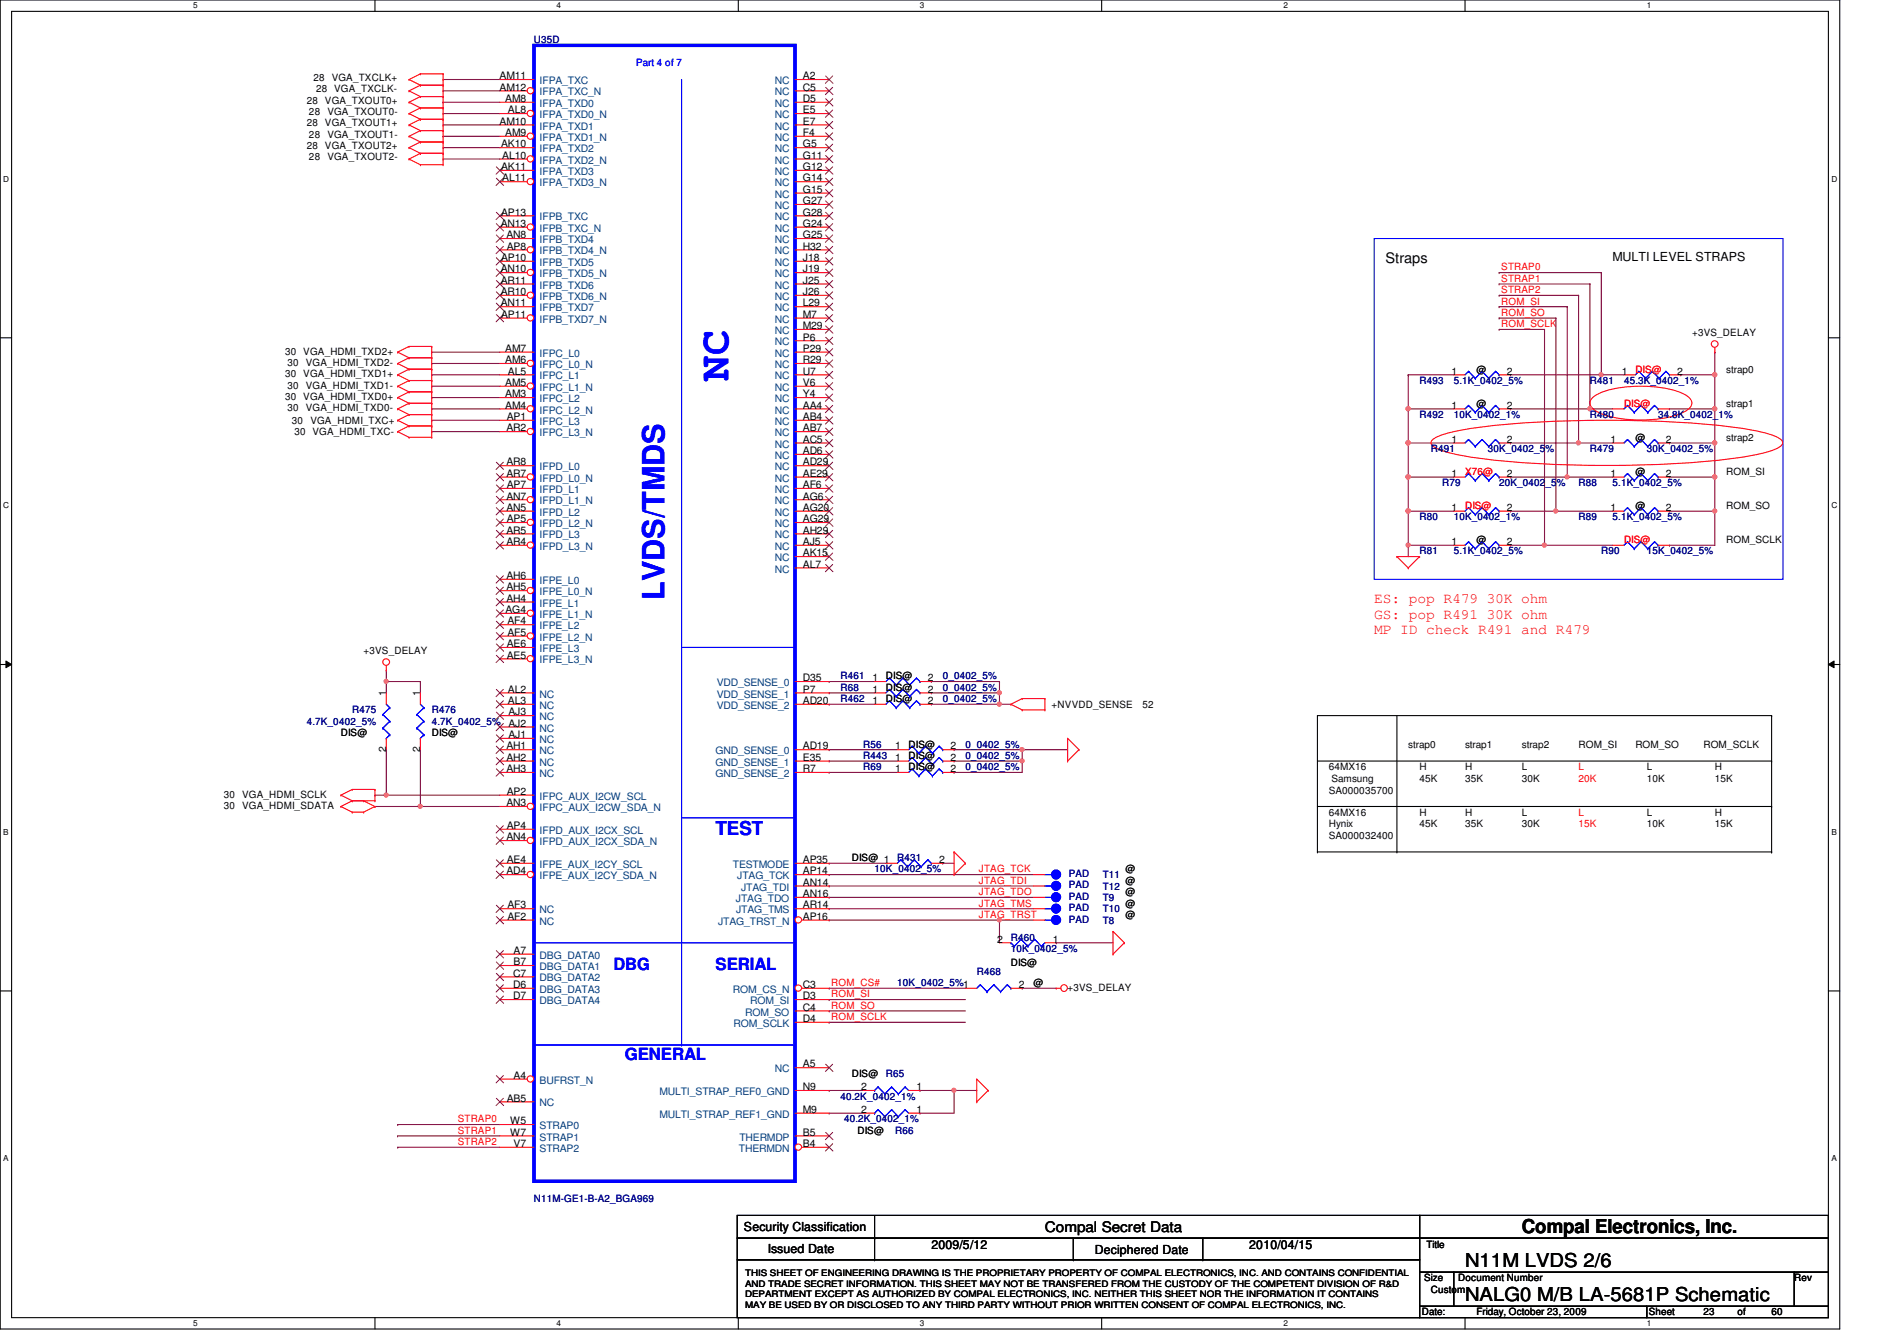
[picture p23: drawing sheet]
<svg xmlns="http://www.w3.org/2000/svg" width="297mm" height="210mm" viewBox="0 0 297 210" stroke-linecap="round" stroke-linejoin="round" font-family="sans-serif">
<defs><g id="words">
<text font-size="6.6" fill="#00f" x="114.1" y="59.6" transform="rotate(-90 114.1 59.6)">NC</text>
<text font-size="4.8" fill="#00f" x="104.1" y="93.9" transform="rotate(-90 104.1 93.9)">LVDS/TMDS</text>
<text font-size="3" fill="#00f" x="112.1" y="130.8">TEST</text>
<g font-size="3">
<text x="238.3" y="193">Compal Electronics, Inc.</text>
<text x="229.4" y="203.6">NALG0 M/B LA-5681P Schematic</text>
<text x="229.4" y="198.3">N11M LVDS 2/6</text>
</g>
<g font-size="2.6" fill="#00f">
<text x="96.1" y="151.8">DBG</text>
<text x="112.1" y="151.8">SERIAL</text>
<text x="97.8" y="166">GENERAL</text>
</g>
<g font-size="2.3">
<text x="217" y="41.2">Straps</text>
<text x="163.6" y="192.9">Compal Secret Data</text>
</g>
<g font-size="2.3" fill="#f00">
<text x="215.2" y="94.3">ES: pop R479 30K ohm</text>
<text x="215.2" y="96.8">GS: pop R491 30K ohm</text>
<text x="215.2" y="99.3">MP ID check R491 and R479</text>
</g>
<g font-size="1.9">
<text x="252.5" y="40.9">MULTI LEVEL STRAPS</text>
<text x="116.5" y="192.7">Security Classification</text>
<text x="120.2" y="196.1">Issued Date</text>
<text x="145.8" y="195.6">2009/5/12</text>
<text x="171.4" y="196.3">Deciphered Date</text>
<text x="195.6" y="195.6">2010/04/15</text>
</g>
<g font-size="1.6" fill="#000080">
<text x="83.6" y="6.8">U35D</text>
<text x="222.3" y="65.4">R492</text>
<text x="222.3" y="60.1">R493</text>
<text x="227.6" y="65.4">10K_0402_1%</text>
<text x="227.6" y="60.1">5.1K_0402_5%</text>
<text x="249" y="60.1">R481</text>
<text x="249" y="65.4">R480</text>
<text x="254.3" y="60.1">45.3K_0402_1%</text>
<text x="259.6" y="65.4">34.8K_0402_1%</text>
<text x="224.1" y="70.8">R491</text>
<text x="233" y="70.8">30K_0402_5%</text>
<text x="249" y="70.8">R479</text>
<text x="257.8" y="70.8">30K_0402_5%</text>
<text x="225.8" y="76.1">R79</text>
<text x="234.7" y="76.1">20K_0402_5%</text>
<text x="247.2" y="76.1">R88</text>
<text x="252.5" y="76.1">5.1K_0402_5%</text>
<text x="222.3" y="81.4">R80</text>
<text x="227.6" y="81.4">10K_0402_1%</text>
<text x="247.2" y="81.4">R89</text>
<text x="252.5" y="81.4">5.1K_0402_5%</text>
<text x="222.3" y="86.8">R81</text>
<text x="227.6" y="86.8">5.1K_0402_5%</text>
<text x="250.7" y="86.8">R90</text>
<text x="257.8" y="86.8">15K_0402_5%</text>
<text x="131.6" y="106.3">R461</text>
<text x="147.6" y="106.3">0_0402_5%</text>
<text x="48" y="113.5">4.7K_0402_5%</text>
<text x="55.2" y="111.7">R475</text>
<text x="67.6" y="111.7">R476</text>
<text x="67.6" y="113.5">4.7K_0402_5%</text>
<text x="131.6" y="109.9">R462</text>
<text x="131.6" y="108.1">R68</text>
<text x="147.6" y="109.9">0_0402_5%</text>
<text x="147.6" y="108.1">0_0402_5%</text>
<text x="135.2" y="118.8">R443</text>
<text x="135.2" y="117">R56</text>
<text x="151.2" y="118.8">0_0402_5%</text>
<text x="151.2" y="117">0_0402_5%</text>
<text x="135.2" y="120.6">R69</text>
<text x="151.2" y="120.6">0_0402_5%</text>
<text x="136.9" y="136.6">10K_0402_5%</text>
<text x="140.5" y="134.8">R431</text>
<text x="167.3" y="137.3">PAD</text>
<text x="172.7" y="137.5">T11</text>
<text x="167.3" y="142.6">PAD</text>
<text x="167.3" y="140.8">PAD</text>
<text x="167.3" y="139.1">PAD</text>
<text x="172.7" y="142.8">T10</text>
<text x="172.7" y="141">T9</text>
<text x="172.7" y="139.2">T12</text>
<text x="158.3" y="147.2">R460</text>
<text x="158.3" y="149">10K_0402_5%</text>
<text x="167.3" y="144.4">PAD</text>
<text x="172.7" y="144.6">T8</text>
<text x="140.5" y="154.3">10K_0402_5%1</text>
<text x="152.9" y="152.6">R468</text>
<text x="131.6" y="172.1">40.2K_0402_1%</text>
<text x="138.7" y="168.6">R65</text>
<text x="132.2" y="175.7">40.2K_0402_1%</text>
<text x="140.2" y="177.5">R66</text>
<text x="83.6" y="188.1">N11M-GE1-B-A2_BGA969</text>
</g>
<text font-size="1.6" fill="#00f" x="99.6" y="10.3">Part 4 of 7</text>
<g font-size="1.6">
<text x="48" y="16.2">28 VGA_TXOUT0+</text>
<text x="48.4" y="18">28</text>
<text x="49.1" y="12.7">28 VGA_TXCLK+</text>
<text x="49.5" y="14.4">28 VGA_TXCLK-</text>
<text x="51.3" y="18">VGA_TXOUT0-</text>
<text x="78.2" y="14.2">AM12</text>
<text x="78.2" y="12.4">AM11</text>
<text x="79.1" y="16">AM8</text>
<text x="79.5" y="17.7">AL8</text>
<text x="125.7" y="12.4">A2</text>
<text x="125.7" y="14.2">C5</text>
<text x="125.7" y="16">D5</text>
<text x="125.7" y="17.7">E5</text>
<text x="48" y="23.3">28 VGA_TXOUT2+</text>
<text x="48" y="19.8">28 VGA_TXOUT1+</text>
<text x="48.4" y="21.5">28</text>
<text x="51.3" y="21.5">VGA_TXOUT1-</text>
<text x="78.2" y="19.5">AM10</text>
<text x="78.5" y="23.1">AK10</text>
<text x="79.1" y="21.3">AM9</text>
<text x="125.7" y="19.5">E7</text>
<text x="125.7" y="21.3">F4</text>
<text x="125.7" y="23.1">G5</text>
<text x="48.4" y="25.1">28</text>
<text x="51.3" y="25.1">VGA_TXOUT2-</text>
<text x="78.5" y="26.6">AK11</text>
<text x="78.7" y="24.8">AL10</text>
<text x="78.7" y="28.4">AL11</text>
<text x="125.7" y="24.8">G11</text>
<text x="125.7" y="26.6">G12</text>
<text x="125.7" y="28.4">G14</text>
<text x="78.4" y="35.5">AN13</text>
<text x="78.5" y="33.7">AP13</text>
<text x="125.7" y="30.2">G15</text>
<text x="125.7" y="32">G27</text>
<text x="125.7" y="33.7">G28</text>
<text x="125.7" y="35.5">G24</text>
<text x="78.5" y="40.9">AP10</text>
<text x="79.3" y="37.3">AN8</text>
<text x="79.4" y="39.1">AP8</text>
<text x="125.7" y="37.3">G25</text>
<text x="125.7" y="39.1">H32</text>
<text x="125.7" y="40.9">J18</text>
<text x="78.4" y="42.6">AN10</text>
<text x="78.4" y="44.4">AR11</text>
<text x="78.4" y="46.2">AR10</text>
<text x="78.4" y="48">AN11</text>
<text x="125.7" y="42.6">J19</text>
<text x="125.7" y="44.4">J25</text>
<text x="125.7" y="46.2">J26</text>
<text x="125.7" y="48">L29</text>
<text x="78.5" y="49.7">AP11</text>
<text x="125.7" y="49.7">M7</text>
<text x="125.7" y="51.5">M29</text>
<text x="125.7" y="53.3">P6</text>
<text x="265" y="52.7">+3VS_DELAY</text>
<text x="44.7" y="59.1">30 VGA_HDMI_TXD1+</text>
<text x="44.7" y="55.5">30 VGA_HDMI_TXD2+</text>
<text x="45" y="57.3">30 VGA_HDMI_TXD2-</text>
<text x="79.1" y="55.1">AM7</text>
<text x="79.1" y="56.9">AM6</text>
<text x="79.5" y="58.6">AL5</text>
<text x="125.7" y="55.1">P29</text>
<text x="125.7" y="56.9">R29</text>
<text x="125.7" y="58.6">U7</text>
<text x="227.3" y="58.6">1</text>
<text x="231.2" y="58.3">@</text>
<text x="236" y="58.6">2</text>
<text x="254" y="58.6">1</text>
<text x="262.6" y="58.6">2</text>
<text x="270.3" y="58.3">strap0</text>
<text x="44.7" y="62.6">30 VGA_HDMI_TXD0+</text>
<text x="45" y="60.8">30 VGA_HDMI_TXD1-</text>
<text x="45" y="64.4">30 VGA_HDMI_TXD0-</text>
<text x="79.1" y="60.4">AM5</text>
<text x="79.1" y="62.2">AM3</text>
<text x="79.1" y="64">AM4</text>
<text x="79.4" y="65.7">AP1</text>
<text x="125.7" y="60.4">V6</text>
<text x="125.7" y="62.2">Y4</text>
<text x="125.7" y="64">AA4</text>
<text x="125.7" y="65.7">AB4</text>
<text x="227.3" y="64">1</text>
<text x="231.2" y="63.7">@</text>
<text x="236" y="64">2</text>
<text x="270.3" y="63.7">strap1</text>
<text x="45.7" y="66.3">30</text>
<text x="46.1" y="68.1">30 VGA_HDMI_TXC-</text>
<text x="48.6" y="66.3">VGA_HDMI_TXC+</text>
<text x="79.3" y="67.5">AR2</text>
<text x="125.7" y="67.5">AB7</text>
<text x="125.7" y="69.3">AC5</text>
<text x="125.7" y="71.1">AD6</text>
<text x="227.3" y="69.3">1</text>
<text x="236" y="69.3">2</text>
<text x="252.2" y="69.3">1</text>
<text x="256.1" y="69">@</text>
<text x="260.9" y="69.3">2</text>
<text x="270.3" y="69">strap2</text>
<text x="79.3" y="72.9">AR8</text>
<text x="79.3" y="74.6">AR7</text>
<text x="79.4" y="76.4">AP7</text>
<text x="125.7" y="72.9">AD29</text>
<text x="125.7" y="74.6">AE29</text>
<text x="125.7" y="76.4">AF6</text>
<text x="227.3" y="74.6">1</text>
<text x="236" y="74.6">2</text>
<text x="252.2" y="74.6">1</text>
<text x="256.1" y="74.3">@</text>
<text x="260.9" y="74.6">2</text>
<text x="270.3" y="74.3">ROM_SI</text>
<text x="79.3" y="78.2">AN7</text>
<text x="79.3" y="80">AN5</text>
<text x="79.3" y="83.5">AR5</text>
<text x="79.4" y="81.7">AP5</text>
<text x="125.7" y="78.2">AG6</text>
<text x="125.7" y="80">AG20</text>
<text x="125.7" y="81.7">AG29</text>
<text x="125.7" y="83.5">AH29</text>
<text x="227.3" y="80">1</text>
<text x="236" y="80">2</text>
<text x="252.2" y="80">1</text>
<text x="256.1" y="79.7">@</text>
<text x="260.9" y="80">2</text>
<text x="270.3" y="79.7">ROM_SO</text>
<text x="79.3" y="85.3">AR4</text>
<text x="125.7" y="85.3">AJ5</text>
<text x="125.7" y="87.1">AK15</text>
<text x="125.7" y="88.9">AL7</text>
<text x="227.3" y="85.3">1</text>
<text x="231.2" y="85">@</text>
<text x="236" y="85.3">2</text>
<text x="270.3" y="85">ROM_SCLK</text>
<text x="79.2" y="96">AG4</text>
<text x="79.3" y="90.6">AH6</text>
<text x="79.3" y="92.4">AH5</text>
<text x="79.3" y="94.2">AH4</text>
<text x="79.4" y="101.3">AE6</text>
<text x="79.5" y="97.7">AF4</text>
<text x="79.5" y="99.5">AF5</text>
<text x="56.9" y="102.4">+3VS_DELAY</text>
<text x="79.4" y="103.1">AE5</text>
<text x="125.7" y="106.6">D35</text>
<text x="136.6" y="106.6">1</text>
<text x="138.7" y="106.3">DIS@</text>
<text x="145.3" y="106.6">2</text>
<text x="60.4" y="109" transform="rotate(-90 60.4 109)">1</text>
<text x="65.8" y="109" transform="rotate(-90 65.8 109)">1</text>
<text x="79.5" y="108.4">AL2</text>
<text x="79.5" y="110.2">AL3</text>
<text x="79.6" y="112">AJ3</text>
<text x="79.6" y="113.7">AJ2</text>
<text x="125.7" y="108.4">P7</text>
<text x="125.7" y="110.2">AD20</text>
<text x="136.6" y="110.2">1</text>
<text x="136.6" y="108.4">1</text>
<text x="138.7" y="109.9">DIS@</text>
<text x="138.7" y="108.1">DIS@</text>
<text x="145.3" y="110.2">2</text>
<text x="145.3" y="108.4">2</text>
<text x="164.7" y="110.8">+NVVDD_SENSE</text>
<text x="178.9" y="110.8">52</text>
<text x="53.4" y="115.2">DIS@</text>
<text x="60.4" y="117.7" transform="rotate(-90 60.4 117.7)">2</text>
<text x="65.8" y="117.7" transform="rotate(-90 65.8 117.7)">2</text>
<text x="67.6" y="115.2">DIS@</text>
<text x="79.3" y="117.3">AH1</text>
<text x="79.3" y="119.1">AH2</text>
<text x="79.6" y="115.5">AJ1</text>
<text x="125.7" y="117.3">AD19</text>
<text x="125.7" y="119.1">E35</text>
<text x="140.2" y="119.1">1</text>
<text x="140.2" y="117.3">1</text>
<text x="142.3" y="118.8">DIS@</text>
<text x="142.3" y="117">DIS@</text>
<text x="148.8" y="119.1">2</text>
<text x="148.8" y="117.3">2</text>
<text x="220.5" y="117">strap0</text>
<text x="229.4" y="117">strap1</text>
<text x="238.3" y="117">strap2</text>
<text x="247.2" y="117">ROM_SI</text>
<text x="256.1" y="117">ROM_SO</text>
<text x="266.7" y="117">ROM_SCLK</text>
<text x="35" y="124.8">30</text>
<text x="37.9" y="124.8">VGA_HDMI_SCLK</text>
<text x="79.3" y="120.9">AH3</text>
<text x="79.4" y="124.4">AP2</text>
<text x="125.7" y="120.9">R7</text>
<text x="140.2" y="120.9">1</text>
<text x="142.3" y="120.6">DIS@</text>
<text x="148.8" y="120.9">2</text>
<text x="208.1" y="120.6">64MX16</text>
<text x="208.1" y="124.2">SA000035700</text>
<text x="208.5" y="122.4">Samsung</text>
<text x="222.3" y="120.6">H</text>
<text x="222.3" y="122.4">45K</text>
<text x="229.4" y="120.6">H</text>
<text x="229.4" y="122.4">35K</text>
<text x="238.3" y="120.6">L</text>
<text x="238.3" y="122.4">30K</text>
<text x="257.8" y="120.6">L</text>
<text x="257.8" y="122.4">10K</text>
<text x="268.5" y="120.6">H</text>
<text x="268.5" y="122.4">15K</text>
<text x="35" y="126.6">30</text>
<text x="37.9" y="126.6">VGA_HDMI_SDATA</text>
<text x="79.3" y="131.5">AN4</text>
<text x="79.3" y="126.2">AN3</text>
<text x="79.4" y="129.8">AP4</text>
<text x="208.1" y="127.7">64MX16</text>
<text x="208.1" y="129.5">Hynix</text>
<text x="208.1" y="131.3">SA000032400</text>
<text x="222.3" y="127.7">H</text>
<text x="222.3" y="129.5">45K</text>
<text x="229.4" y="127.7">H</text>
<text x="229.4" y="129.5">35K</text>
<text x="238.3" y="127.7">L</text>
<text x="238.3" y="129.5">30K</text>
<text x="257.8" y="127.7">L</text>
<text x="257.8" y="129.5">10K</text>
<text x="268.5" y="127.7">H</text>
<text x="268.5" y="129.5">15K</text>
<text x="79.3" y="136.9">AD4</text>
<text x="79.4" y="135.1">AE4</text>
<text x="125.7" y="135.1">AP35</text>
<text x="125.7" y="136.9">AP14</text>
<text x="133.4" y="134.8">DIS@ 1</text>
<text x="147.1" y="135.1">2</text>
<text x="176.2" y="136.6">@</text>
<text x="79.5" y="142.2">AF3</text>
<text x="79.5" y="144">AF2</text>
<text x="125.7" y="138.6">AN14</text>
<text x="125.7" y="140.4">AN16</text>
<text x="125.7" y="142.2">AR14</text>
<text x="125.7" y="144">AP16</text>
<text x="176.2" y="141.9">@</text>
<text x="176.2" y="140.1">@</text>
<text x="176.2" y="138.3">@</text>
<text x="176.2" y="143.7">@</text>
<text x="80.4" y="149.3">A7</text>
<text x="156.2" y="147.5">2</text>
<text x="164.8" y="147.5">1</text>
<text x="80.3" y="152.9">C7</text>
<text x="80.3" y="154.6">D6</text>
<text x="80.4" y="151.1">B7</text>
<text x="125.7" y="154.6">C3</text>
<text x="158.3" y="151.1">DIS@</text>
<text x="159.5" y="154.6">2</text>
<text x="161.8" y="154.3">@</text>
<text x="167.2" y="155.1">+3VS_DELAY</text>
<text x="80.3" y="156.4">D7</text>
<text x="125.7" y="156.4">D3</text>
<text x="125.7" y="158.2">C4</text>
<text x="125.7" y="160">D4</text>
<text x="125.7" y="167.1">A5</text>
<text x="79.4" y="172.4">AB5</text>
<text x="80.4" y="168.9">A4</text>
<text x="125.7" y="170.6">N9</text>
<text x="133.4" y="168.6">DIS@</text>
<text x="134.8" y="170.6">2</text>
<text x="143.5" y="170.6">1</text>
<text x="79.9" y="176">W5</text>
<text x="79.9" y="177.8">W7</text>
<text x="80.4" y="179.5">V7</text>
<text x="125.7" y="177.8">B5</text>
<text x="125.7" y="179.5">B4</text>
<text x="125.7" y="174.2">M9</text>
<text x="134.3" y="177.5">DIS@</text>
<text x="134.8" y="174.2">2</text>
<text x="143.5" y="174.2">1</text>
<text x="223.3" y="195.4">Title</text>
<text x="223" y="200.6">Size</text>
<text x="224.1" y="202.4">Custom</text>
<text x="228.3" y="200.6">Document Number</text>
<text x="281" y="200.6">Rev</text>
<text x="222.6" y="205.9">Date:</text>
<text x="231.2" y="205.9">Friday, October 23, 2009</text>
<text x="258.2" y="205.9">Sheet</text>
<text x="266.7" y="205.9">23</text>
<text x="272.1" y="205.9">of</text>
<text x="277.4" y="205.9">60</text>
</g>
<g font-size="1.6" fill="#004080">
<text x="84.5" y="14.9">IFPA_TXC_N</text>
<text x="84.5" y="13.2">IFPA_TXC</text>
<text x="84.5" y="16.7">IFPA_TXD0</text>
<text x="121.3" y="13.2">NC</text>
<text x="121.3" y="14.9">NC</text>
<text x="121.3" y="16.7">NC</text>
<text x="84.5" y="18.5">IFPA_TXD0_N</text>
<text x="84.5" y="20.3">IFPA_TXD1</text>
<text x="84.5" y="22.1">IFPA_TXD1_N</text>
<text x="84.5" y="23.8">IFPA_TXD2</text>
<text x="121.3" y="18.5">NC</text>
<text x="121.3" y="20.3">NC</text>
<text x="121.3" y="22.1">NC</text>
<text x="121.3" y="23.8">NC</text>
<text x="84.5" y="25.6">IFPA_TXD2_N</text>
<text x="84.5" y="27.4">IFPA_TXD3</text>
<text x="84.5" y="29.2">IFPA_TXD3_N</text>
<text x="121.3" y="25.6">NC</text>
<text x="121.3" y="27.4">NC</text>
<text x="121.3" y="29.2">NC</text>
<text x="84.5" y="34.5">IFPB_TXC</text>
<text x="121.3" y="30.9">NC</text>
<text x="121.3" y="32.7">NC</text>
<text x="121.3" y="34.5">NC</text>
<text x="84.5" y="36.3">IFPB_TXC_N</text>
<text x="84.5" y="38.1">IFPB_TXD4</text>
<text x="84.5" y="39.8">IFPB_TXD4_N</text>
<text x="84.5" y="41.6">IFPB_TXD5</text>
<text x="121.3" y="36.3">NC</text>
<text x="121.3" y="38.1">NC</text>
<text x="121.3" y="39.8">NC</text>
<text x="121.3" y="41.6">NC</text>
<text x="84.5" y="43.4">IFPB_TXD5_N</text>
<text x="84.5" y="45.2">IFPB_TXD6</text>
<text x="84.5" y="46.9">IFPB_TXD6_N</text>
<text x="121.3" y="43.4">NC</text>
<text x="121.3" y="45.2">NC</text>
<text x="121.3" y="46.9">NC</text>
<text x="84.5" y="48.7">IFPB_TXD7</text>
<text x="84.5" y="50.5">IFPB_TXD7_N</text>
<text x="121.3" y="50.5">NC</text>
<text x="121.3" y="52.3">NC</text>
<text x="121.3" y="48.7">NC</text>
<text x="84.5" y="55.8">IFPC_L0</text>
<text x="84.5" y="57.6">IFPC_L0_N</text>
<text x="84.5" y="59.4">IFPC_L1</text>
<text x="121.3" y="54.1">NC</text>
<text x="121.3" y="55.8">NC</text>
<text x="121.3" y="57.6">NC</text>
<text x="121.3" y="59.4">NC</text>
<text x="84.5" y="61.2">IFPC_L1_N</text>
<text x="84.5" y="62.9">IFPC_L2</text>
<text x="84.5" y="64.7">IFPC_L2_N</text>
<text x="121.3" y="61.2">NC</text>
<text x="121.3" y="62.9">NC</text>
<text x="121.3" y="64.7">NC</text>
<text x="84.5" y="66.5">IFPC_L3</text>
<text x="84.5" y="68.3">IFPC_L3_N</text>
<text x="121.3" y="66.5">NC</text>
<text x="121.3" y="68.3">NC</text>
<text x="121.3" y="70.1">NC</text>
<text x="121.3" y="71.8">NC</text>
<text x="84.5" y="73.6">IFPD_L0</text>
<text x="84.5" y="75.4">IFPD_L0_N</text>
<text x="84.5" y="77.2">IFPD_L1</text>
<text x="121.3" y="73.6">NC</text>
<text x="121.3" y="75.4">NC</text>
<text x="121.3" y="77.2">NC</text>
<text x="84.5" y="79">IFPD_L1_N</text>
<text x="84.5" y="82.5">IFPD_L2_N</text>
<text x="84.5" y="80.7">IFPD_L2</text>
<text x="121.3" y="79">NC</text>
<text x="121.3" y="80.7">NC</text>
<text x="121.3" y="82.5">NC</text>
<text x="84.5" y="86.1">IFPD_L3_N</text>
<text x="84.5" y="84.3">IFPD_L3</text>
<text x="121.3" y="84.3">NC</text>
<text x="121.3" y="86.1">NC</text>
<text x="121.3" y="87.8">NC</text>
<text x="121.3" y="89.6">NC</text>
<text x="84.5" y="91.4">IFPE_L0</text>
<text x="84.5" y="93.2">IFPE_L0_N</text>
<text x="84.5" y="95">IFPE_L1</text>
<text x="84.5" y="96.7">IFPE_L1_N</text>
<text x="84.5" y="98.5">IFPE_L2</text>
<text x="84.5" y="100.3">IFPE_L2_N</text>
<text x="84.5" y="102.1">IFPE_L3</text>
<text x="84.5" y="103.8">IFPE_L3_N</text>
<text x="112.2" y="107.4">VDD_SENSE_0</text>
<text x="84.5" y="109.2">NC</text>
<text x="84.5" y="111">NC</text>
<text x="84.5" y="112.7">NC</text>
<text x="112.2" y="109.2">VDD_SENSE_1</text>
<text x="112.2" y="111">VDD_SENSE_2</text>
<text x="84.5" y="114.5">NC</text>
<text x="84.5" y="116.3">NC</text>
<text x="84.5" y="118.1">NC</text>
<text x="84.5" y="119.8">NC</text>
<text x="112" y="118.1">GND_SENSE_0</text>
<text x="112" y="119.8">GND_SENSE_1</text>
<text x="84.5" y="121.6">NC</text>
<text x="84.5" y="125.2">IFPC_AUX_I2CW_SCL</text>
<text x="112" y="121.6">GND_SENSE_2</text>
<text x="84.5" y="130.5">IFPD_AUX_I2CX_SCL</text>
<text x="84.5" y="127">IFPC_AUX_I2CW_SDA_N</text>
<text x="84.5" y="135.8">IFPE_AUX_I2CY_SCL</text>
<text x="84.5" y="137.6">IFPE_AUX_I2CY_SDA_N</text>
<text x="84.5" y="132.3">IFPD_AUX_I2CX_SDA_N</text>
<text x="114.8" y="135.8">TESTMODE</text>
<text x="115.4" y="137.6">JTAG_TCK</text>
<text x="84.5" y="143">NC</text>
<text x="115.2" y="141.2">JTAG_TDO</text>
<text x="115.3" y="143">JTAG_TMS</text>
<text x="116" y="139.4">JTAG_TDI</text>
<text x="84.5" y="144.7">NC</text>
<text x="112.4" y="144.7">JTAG_TRST_N</text>
<text x="84.5" y="150.1">DBG_DATA0</text>
<text x="84.5" y="151.8">DBG_DATA1</text>
<text x="84.5" y="153.6">DBG_DATA2</text>
<text x="84.5" y="155.4">DBG_DATA3</text>
<text x="114.8" y="155.4">ROM_CS_N</text>
<text x="84.5" y="157.2">DBG_DATA4</text>
<text x="114.8" y="160.7">ROM_SCLK</text>
<text x="116.7" y="159">ROM_SO</text>
<text x="117.5" y="157.2">ROM_SI</text>
<text x="121.3" y="167.9">NC</text>
<text x="84.5" y="169.6">BUFRST_N</text>
<text x="84.5" y="173.2">NC</text>
<text x="103.2" y="171.4">MULTI_STRAP_REF0_GND</text>
<text x="84.5" y="176.7">STRAP0</text>
<text x="84.5" y="178.5">STRAP1</text>
<text x="103.2" y="175">MULTI_STRAP_REF1_GND</text>
<text x="115.8" y="178.5">THERMDP</text>
<text x="84.5" y="180.3">STRAP2</text>
<text x="115.7" y="180.3">THERMDN</text>
</g>
<g font-size="1.6" fill="#f00">
<text x="235.1" y="47.7">ROM_SI</text>
<text x="235.1" y="42.3">STRAP0</text>
<text x="235.1" y="45.9">STRAP2</text>
<text x="235.1" y="44.1">STRAP1</text>
<text x="235.1" y="51.2">ROM_SCLK</text>
<text x="235.1" y="49.4">ROM_SO</text>
<text x="256.1" y="58.3">DIS@</text>
<text x="254.3" y="63.7">DIS@</text>
<text x="229.4" y="74.3">X76@</text>
<text x="229.4" y="79.7">DIS@</text>
<text x="254.3" y="85">DIS@</text>
<text x="247.2" y="120.6">L</text>
<text x="247.2" y="122.4">20K</text>
<text x="247.2" y="127.7">L</text>
<text x="247.2" y="129.5">15K</text>
<text x="153.3" y="136.6">JTAG_TCK</text>
<text x="153.3" y="138.3">JTAG_TDI</text>
<text x="153.3" y="140.1">JTAG_TDO</text>
<text x="153.3" y="143.7">JTAG_TRST</text>
<text x="153.3" y="141.9">JTAG_TMS</text>
<text x="130.2" y="154.3">ROM_CS#</text>
<text x="130.2" y="159.7">ROM_SCLK</text>
<text x="130.2" y="157.9">ROM_SO</text>
<text x="130.2" y="156.1">ROM_SI</text>
<text x="71.7" y="179.2">STRAP2</text>
<text x="71.7" y="177.5">STRAP1</text>
<text x="71.7" y="175.7">STRAP0</text>
</g>
<g font-size="1.4">
<text x="116.7" y="201.4">AND TRADE SECRET INFORMATION. THIS SHEET MAY NOT BE TRANSFERED FROM THE CUSTODY OF THE COMPETENT DIVISION OF R&amp;D</text>
<text x="116.7" y="203">DEPARTMENT EXCEPT AS AUTHORIZED BY COMPAL ELECTRONICS, INC. NEITHER THIS SHEET NOR THE INFORMATION IT CONTAINS</text>
<text x="116.7" y="199.7">THIS SHEET OF ENGINEERING DRAWING IS THE PROPRIETARY PROPERTY OF COMPAL ELECTRONICS, INC. AND CONTAINS CONFIDENTIAL</text>
<text x="116.7" y="204.7">MAY BE USED BY OR DISCLOSED TO ANY THIRD PARTY WITHOUT PRIOR WRITTEN CONSENT OF COMPAL ELECTRONICS, INC.</text>
</g>
<g font-size="1.3">
<text x="30.3" y="1.3">5</text>
<text x="87.2" y="1.3">4</text>
<text x="144.1" y="1.3">3</text>
<text x="201" y="1.3">2</text>
<text x="257.8" y="1.3">1</text>
<text x=".5" y="28.4">D</text>
<text x="286.8" y="28.4">D</text>
<text x=".5" y="79.5">C</text>
<text x="286.8" y="79.5">C</text>
<text x=".5" y="130.7">B</text>
<text x="286.8" y="130.7">B</text>
<text x=".5" y="181.8">A</text>
<text x="286.8" y="181.8">A</text>
<text x="30.3" y="207.6">5</text>
<text x="87.2" y="207.6">4</text>
<text x="144.1" y="207.6">3</text>
<text x="201" y="207.6">2</text>
<text x="257.8" y="207.6">1</text>
</g>
</g></defs>
<path d="M0 0h288.1v208h-288.1zM1.8 1.8h284.5v204.4h-284.5z" fill="none" stroke="#000" stroke-width=".17"/>
<g fill="#fff">
<path d="M30.3 .2h.6v1.4h-.6z"/>
<path d="M30.3 206.4h.6v1.4h-.6z"/>
</g>
<path d="M58.7 0v1.8M58.7 206.2v1.8" fill="none" stroke="#000" stroke-width=".17"/>
<g fill="#fff">
<path d="M87.2 .2h.6v1.4h-.6z"/>
<path d="M87.2 206.4h.6v1.4h-.6z"/>
</g>
<path d="M115.6 0v1.8M115.6 206.2v1.8" fill="none" stroke="#000" stroke-width=".17"/>
<g fill="#fff">
<path d="M144.1 .2h.6v1.4h-.6z"/>
<path d="M144.1 206.4h.6v1.4h-.6z"/>
</g>
<path d="M172.5 0v1.8M172.5 206.2v1.8" fill="none" stroke="#000" stroke-width=".17"/>
<g fill="#fff">
<path d="M201 .2h.6v1.4h-.6z"/>
<path d="M201 206.4h.6v1.4h-.6z"/>
</g>
<path d="M229.4 0v1.8M229.4 206.2v1.8" fill="none" stroke="#000" stroke-width=".17"/>
<g fill="#fff">
<path d="M257.8 .2h.7v1.4h-.7z"/>
<path d="M257.8 206.4h.7v1.4h-.7z"/>
<path d="M.5 27.3h.9v1.4h-.9z"/>
<path d="M286.8 27.3h.9v1.4h-.9z"/>
<path d="M.5 78.4h.9v1.4h-.9z"/>
<path d="M286.8 78.4h.9v1.4h-.9z"/>
</g>
<path d="M0 52.9h1.8M286.3 52.9h1.8" fill="none" stroke="#000" stroke-width=".17"/>
<g fill="#fff">
<path d="M.5 129.5h.8v1.4h-.8z"/>
<path d="M286.8 129.5h.8v1.4h-.8z"/>
</g>
<path d="M0 104h1.8M286.3 104h1.8" fill="none" stroke="#000" stroke-width=".17"/>
<path d="M.9 103.5l.9 .5-.9 .5zM286.3 104l.9-.5v1z" fill="#000"/>
<path d="M.9 103.5l.9 .5-.9 .5zM286.3 104l.9-.5v1z" fill="none" stroke="#000" stroke-width=".16"/>
<g fill="#fff">
<path d="M.5 180.6h.8v1.4h-.8z"/>
<path d="M286.8 180.6h.8v1.4h-.8z"/>
</g>
<path d="M0 155.1h1.8M286.3 155.1h1.8" fill="none" stroke="#000" stroke-width=".17"/>
<path d="M156.5 106.7h.1M156.5 110.2h.1M156.5 106.7v1.8M156.5 110.2h1.8" fill="none" stroke="#800040" stroke-width=".17"/>
<circle cx="156.5" cy="110.2" r=".32" fill="#f0f"/>
<circle cx="156.5" cy="110.2" r=".32" fill="none" stroke="#f0f" stroke-width=".17"/>
<g fill="none" stroke="#800040" stroke-width=".17">
<path d="M129.8 119.1h.1M129.8 117.3h.1M129.8 119.1h10.7M129.8 117.3h10.7M149.4 119.1h.1M149.4 119.1h10.7M160.1 117.3h.1M160.1 117.3h7.1M129.8 170.7h.1M129.8 174.2h.1M129.8 170.7h5.4M129.8 174.2h5.4"/>
<path d="M144.1 174.2h.1M144.1 174.2h5.3M149.4 170.7h.1M149.4 170.7h3.5"/>
</g>
<circle cx="160" cy="119.1" r=".32" fill="#f0f"/>
<circle cx="160" cy="119.1" r=".32" fill="none" stroke="#f0f" stroke-width=".17"/>
<path d="M129.8 138.7h.1M129.8 138.7h32M129.8 140.5h.1M129.8 140.5h32M156.5 144h.1M156.5 144h5.3M129.8 160h.1M129.8 160h21.4" fill="none" stroke="#800040" stroke-width=".17"/>
<circle cx="156.5" cy="144" r=".32" fill="#f0f"/>
<circle cx="156.5" cy="144" r=".32" fill="none" stroke="#f0f" stroke-width=".17"/>
<g fill="none" stroke="#800040" stroke-width=".17">
<path d="M69.4 12.4h.1M69.4 14.2h.1M69.4 17.8h.1M69.4 16h.1M69.4 19.6h.1M69.4 12.4h8.9M69.4 14.2h8.9M69.4 17.8h8.9M69.4 16h8.9M69.4 19.6h8.9M69.4 24.9h.1M69.4 23.1h.1"/>
<path d="M69.4 21.3h.1M69.4 24.9h8.9M69.4 23.1h8.9M69.4 21.3h8.9M67.6 58.7h.1M67.6 56.9h.1M67.6 55.1h.1M67.6 58.7h10.7M67.6 56.9h10.7M67.6 55.1h10.7M67.6 60.5h.1M67.6 62.2h.1"/>
<path d="M67.6 64h.1M67.6 65.8h.1M67.6 67.6h.1M67.6 60.5h10.7M67.6 62.2h10.7M67.6 64h10.7M67.6 65.8h10.7M67.6 67.6h10.7M160.1 117.3h.1M160.1 117.3v1.8M129.8 136.9h.1M129.8 135.1h.1"/>
<path d="M129.8 136.9h32M129.8 135.1h8.9M147.6 135.1h.1M147.6 135.1h1.8M129.8 144h.1M129.8 142.2h.1M129.8 154.7h.1M129.8 158.2h.1M129.8 156.5h.1M129.8 144h26.7M129.8 142.2h32M129.8 154.7h21.4"/>
<path d="M129.8 158.2h21.4M129.8 156.5h21.4M156.5 144h.1M156.5 144v3.6M160.1 154.7h.1M160.1 154.7h5.3M165.4 147.6h.1M165.4 147.6h8.9M62.3 179.6h.1M62.3 177.8h.1M62.3 176h.1M62.3 179.6h16"/>
<path d="M62.3 177.8h16M62.3 176h16"/>
</g>
<circle cx="160" cy="117.3" r=".32" fill="#f0f"/>
<circle cx="160" cy="117.3" r=".32" fill="none" stroke="#f0f" stroke-width=".17"/>
<path d="M129.8 110.2h.1M129.8 110.2h7.1M149.4 117.3h.1M149.4 117.3h10.7M129.8 120.9h.1M129.8 120.9h10.7M149.4 170.7h.1M149.4 170.7v3.5" fill="none" stroke="#800040" stroke-width=".17"/>
<circle cx="149.4" cy="170.7" r=".32" fill="#f0f"/>
<circle cx="149.4" cy="170.7" r=".32" fill="none" stroke="#f0f" stroke-width=".17"/>
<g fill="none" stroke="#800040" stroke-width=".17">
<path d="M129.8 108.5h.1M129.8 106.7h.1M129.8 108.5h7.1M129.8 106.7h7.1M145.8 106.7h.1M145.8 110.2h.1M145.8 108.5h.1M145.8 108.5h10.7M145.8 106.7h10.7M156.5 108.5h.1M156.5 108.5v1.7h-10.7M160.1 119.1h.1"/>
<path d="M160.1 119.1v1.8h-10.7M149.4 120.9h.1M144.1 170.7h.1M144.1 170.7h5.3"/>
</g>
<circle cx="156.5" cy="108.4" r=".32" fill="#f0f"/>
<circle cx="156.5" cy="108.4" r=".32" fill="none" stroke="#f0f" stroke-width=".17"/>
<path d="M65.8 126.2h.1M65.8 126.2h12.5" fill="none" stroke="#800040" stroke-width=".17"/>
<circle cx="65.8" cy="126.2" r=".32" fill="#f0f"/>
<circle cx="65.8" cy="126.2" r=".32" fill="none" stroke="#f0f" stroke-width=".17"/>
<path d="M60.5 124.5h.1M60.5 124.5h17.8" fill="none" stroke="#800040" stroke-width=".17"/>
<circle cx="60.5" cy="124.4" r=".32" fill="#f0f"/>
<circle cx="60.5" cy="124.4" r=".32" fill="none" stroke="#f0f" stroke-width=".17"/>
<path d="M60.5 117.3h.1M60.5 106.7h.1M60.5 106.7v1.8M60.5 117.3v7.2" fill="none" stroke="#800040" stroke-width=".17"/>
<circle cx="60.5" cy="106.7" r=".32" fill="#f0f"/>
<circle cx="60.5" cy="106.7" r=".32" fill="none" stroke="#f0f" stroke-width=".17"/>
<g fill="none" stroke="#800040" stroke-width=".17">
<path d="M261.4 64h.1M261.4 69.3h.1M261.4 74.7h.1M261.4 64h7.1M261.4 69.3h7.1M261.4 74.7h7.1M268.5 74.7h.1M268.5 74.7v10.6h-7.1M261.4 80h.1M261.4 85.3h.1M261.4 80h7.1M268.5 80h.1"/>
<path d="M60.5 106.7h.1M60.5 104.9h.1M60.5 106.7h5.3M60.5 104.9v1.8M65.8 106.7h.1M65.8 117.3h.1M65.8 106.7v1.8M65.8 117.3v8.9h-7.1M58.7 124.5h.1M58.7 126.2h.1M58.7 124.5h1.8"/>
</g>
<circle cx="268.5" cy="80" r=".32" fill="#f0f"/>
<circle cx="268.5" cy="80" r=".32" fill="none" stroke="#f0f" stroke-width=".17"/>
<circle cx="268.5" cy="74.6" r=".32" fill="#f0f"/>
<circle cx="268.5" cy="74.6" r=".32" fill="none" stroke="#f0f" stroke-width=".17"/>
<path d="M220.5 85.3h.1M220.5 80h.1M220.5 85.3h7.1M220.5 80v5.3" fill="none" stroke="#800040" stroke-width=".17"/>
<circle cx="220.5" cy="85.3" r=".32" fill="#f0f"/>
<circle cx="220.5" cy="85.3" r=".32" fill="none" stroke="#f0f" stroke-width=".17"/>
<circle cx="220.5" cy="80" r=".32" fill="#f0f"/>
<circle cx="220.5" cy="80" r=".32" fill="none" stroke="#f0f" stroke-width=".17"/>
<path d="M220.5 80h.1M220.5 80h7.1" fill="none" stroke="#800040" stroke-width=".17"/>
<circle cx="220.5" cy="80" r=".32" fill="#f0f"/>
<circle cx="220.5" cy="80" r=".32" fill="none" stroke="#f0f" stroke-width=".17"/>
<path d="M268.5 55.1h.1M268.5 55.1v3.6" fill="none" stroke="#800040" stroke-width=".17"/>
<circle cx="268.5" cy="58.6" r=".32" fill="#f0f"/>
<circle cx="268.5" cy="58.6" r=".32" fill="none" stroke="#f0f" stroke-width=".17"/>
<path d="M268.5 58.7h.1M268.5 58.7v5.3" fill="none" stroke="#800040" stroke-width=".17"/>
<circle cx="268.5" cy="64" r=".32" fill="#f0f"/>
<circle cx="268.5" cy="64" r=".32" fill="none" stroke="#f0f" stroke-width=".17"/>
<circle cx="268.5" cy="58.6" r=".32" fill="#f0f"/>
<circle cx="268.5" cy="58.6" r=".32" fill="none" stroke="#f0f" stroke-width=".17"/>
<path d="M268.5 64h.1M268.5 64v5.3" fill="none" stroke="#800040" stroke-width=".17"/>
<circle cx="268.5" cy="69.3" r=".32" fill="#f0f"/>
<circle cx="268.5" cy="69.3" r=".32" fill="none" stroke="#f0f" stroke-width=".17"/>
<circle cx="268.5" cy="64" r=".32" fill="#f0f"/>
<circle cx="268.5" cy="64" r=".32" fill="none" stroke="#f0f" stroke-width=".17"/>
<path d="M268.5 69.3h.1M268.5 69.3v5.4" fill="none" stroke="#800040" stroke-width=".17"/>
<circle cx="268.5" cy="74.6" r=".32" fill="#f0f"/>
<circle cx="268.5" cy="74.6" r=".32" fill="none" stroke="#f0f" stroke-width=".17"/>
<circle cx="268.5" cy="69.3" r=".32" fill="#f0f"/>
<circle cx="268.5" cy="69.3" r=".32" fill="none" stroke="#f0f" stroke-width=".17"/>
<path d="M220.5 64h.1M220.5 64v5.3M220.5 85.3h.1M220.5 85.3v1.8" fill="none" stroke="#800040" stroke-width=".17"/>
<circle cx="220.5" cy="69.3" r=".32" fill="#f0f"/>
<circle cx="220.5" cy="69.3" r=".32" fill="none" stroke="#f0f" stroke-width=".17"/>
<circle cx="220.5" cy="64" r=".32" fill="#f0f"/>
<circle cx="220.5" cy="64" r=".32" fill="none" stroke="#f0f" stroke-width=".17"/>
<path d="M220.5 74.7h.1M220.5 74.7v5.3" fill="none" stroke="#800040" stroke-width=".17"/>
<circle cx="220.5" cy="80" r=".32" fill="#f0f"/>
<circle cx="220.5" cy="80" r=".32" fill="none" stroke="#f0f" stroke-width=".17"/>
<circle cx="220.5" cy="74.6" r=".32" fill="#f0f"/>
<circle cx="220.5" cy="74.6" r=".32" fill="none" stroke="#f0f" stroke-width=".17"/>
<path d="M220.5 58.7h.1M220.5 58.7h7.1M220.5 69.3h.1M220.5 69.3v5.4" fill="none" stroke="#800040" stroke-width=".17"/>
<circle cx="220.5" cy="74.6" r=".32" fill="#f0f"/>
<circle cx="220.5" cy="74.6" r=".32" fill="none" stroke="#f0f" stroke-width=".17"/>
<circle cx="220.5" cy="69.3" r=".32" fill="#f0f"/>
<circle cx="220.5" cy="69.3" r=".32" fill="none" stroke="#f0f" stroke-width=".17"/>
<path d="M220.5 58.7h.1M220.5 58.7v5.3M220.5 64h.1M220.5 64h7.1" fill="none" stroke="#800040" stroke-width=".17"/>
<circle cx="220.5" cy="64" r=".32" fill="#f0f"/>
<circle cx="220.5" cy="64" r=".32" fill="none" stroke="#f0f" stroke-width=".17"/>
<path d="M263.2 58.7h.1M263.2 58.7h5.3M220.5 69.3h.1M220.5 69.3h7.1" fill="none" stroke="#800040" stroke-width=".17"/>
<circle cx="220.5" cy="69.3" r=".32" fill="#f0f"/>
<circle cx="220.5" cy="69.3" r=".32" fill="none" stroke="#f0f" stroke-width=".17"/>
<path d="M234.7 51.6h.1M234.7 51.6h7.1M220.5 74.7h.1M220.5 74.7h7.1" fill="none" stroke="#800040" stroke-width=".17"/>
<circle cx="220.5" cy="74.6" r=".32" fill="#f0f"/>
<circle cx="220.5" cy="74.6" r=".32" fill="none" stroke="#f0f" stroke-width=".17"/>
<path d="M241.8 51.6h.1M241.8 51.6v33.7" fill="none" stroke="#800040" stroke-width=".17"/>
<circle cx="241.8" cy="85.3" r=".32" fill="#f0f"/>
<circle cx="241.8" cy="85.3" r=".32" fill="none" stroke="#f0f" stroke-width=".17"/>
<path d="M245.4 48h.1M245.4 48v26.7M236.5 85.3h.1M236.5 85.3h5.3" fill="none" stroke="#800040" stroke-width=".17"/>
<circle cx="245.4" cy="74.6" r=".32" fill="#f0f"/>
<circle cx="245.4" cy="74.6" r=".32" fill="none" stroke="#f0f" stroke-width=".17"/>
<path d="M234.7 48h.1M234.7 42.7h.1M234.7 48h10.7M234.7 42.7h16M250.7 42.7h.1M250.7 42.7v16M236.5 74.7h.1M236.5 74.7h8.9M241.8 85.3h.1M241.8 85.3h10.7" fill="none" stroke="#800040" stroke-width=".17"/>
<circle cx="250.7" cy="58.6" r=".32" fill="#f0f"/>
<circle cx="250.7" cy="58.6" r=".32" fill="none" stroke="#f0f" stroke-width=".17"/>
<g fill="none" stroke="#800040" stroke-width=".17">
<path d="M234.7 49.8h.1M234.7 49.8h8.9M236.5 58.7h.1M236.5 58.7h17.8M243.6 49.8h.1M243.6 49.8v30.2M250.7 58.7h.1M236.5 69.3h.1M236.5 69.3h16M245.4 74.7h.1M245.4 74.7h7.1M247.2 69.3h.1"/>
<path d="M249 64h.1M249 64h3.5M236.5 80h.1M236.5 80h16M243.6 80h.1"/>
</g>
<circle cx="243.6" cy="80" r=".32" fill="#f0f"/>
<circle cx="243.6" cy="80" r=".32" fill="none" stroke="#f0f" stroke-width=".17"/>
<path d="M234.7 46.2h.1M234.7 46.2h12.5M247.2 46.2h.1M247.2 46.2v23.1M236.5 64h.1M236.5 64h12.5" fill="none" stroke="#800040" stroke-width=".17"/>
<circle cx="247.2" cy="69.3" r=".32" fill="#f0f"/>
<circle cx="247.2" cy="69.3" r=".32" fill="none" stroke="#f0f" stroke-width=".17"/>
<path d="M234.7 44.4h.1M234.7 44.4h14.3M249 44.4h.1M249 44.4v19.6" fill="none" stroke="#800040" stroke-width=".17"/>
<circle cx="248.9" cy="64" r=".32" fill="#f0f"/>
<circle cx="248.9" cy="64" r=".32" fill="none" stroke="#f0f" stroke-width=".17"/>
<g fill="none" stroke="#f00" stroke-width=".17">
<path d="M64 12.4h.1M64 14.2h.1M64 17.8h.1M64 16h.1M64 19.6h.1M64 12.4l1.8 .9M64 14.2l1.8 .9M64 17.8l1.8 .9M64 16l1.8 .9M64 19.6l1.8 .8M65.8 13.3h.1M65.8 11.6h.1"/>
<path d="M65.8 15.1h.1M65.8 18.7h.1M65.8 16.9h.1M65.8 13.3h3.6M65.8 11.6h3.6M65.8 11.6l-1.8 .8M65.8 15.1h3.6M65.8 13.3l-1.8 .9M65.8 18.7h3.6M65.8 16.9h3.6M65.8 16.9l-1.8 .9M65.8 15.1l-1.8 .9"/>
<path d="M65.8 18.7l-1.8 .9M69.4 13.3h.1M69.4 11.6h.1M69.4 15.1h.1M69.4 18.7h.1M69.4 16.9h.1M69.4 11.6v14.2M64 24.9h.1M64 23.1h.1M64 21.3h.1M64 24.9l1.8 .9M64 23.1l1.8 .9"/>
<path d="M64 21.3l1.8 .9M65.8 25.8h.1M65.8 24h.1M65.8 22.2h.1M65.8 20.4h.1M65.8 25.8h3.6M65.8 24h3.6M65.8 24l-1.8 .9M65.8 22.2h3.6M65.8 22.2l-1.8 .9M65.8 20.4h3.6M65.8 20.4l-1.8 .9"/>
<path d="M69.4 25.8h.1M69.4 24h.1M69.4 22.2h.1M69.4 20.4h.1M62.3 58.7h.1M62.3 56.9h.1M62.3 55.1h.1M62.3 58.7l1.7 .9M62.3 56.9l1.7 .9M62.3 55.1l1.7 .9M64 59.6h.1M64 57.8h.1"/>
<path d="M64 56h.1M64 54.2h.1M64 59.6l-1.7 .9M64 59.6h3.6M64 57.8l-1.7 .9M64 57.8h3.6M64 56l-1.7 .9M64 56h3.6M64 54.2l-1.7 .9M64 54.2h3.6M67.6 59.6h.1M67.6 57.8h.1"/>
<path d="M67.6 56h.1M67.6 54.2h.1M67.6 54.2v14.3M268.5 55.1h.1M268.5 54.4v.7M62.3 60.5h.1M62.3 62.2h.1M62.3 64h.1M62.3 65.8h.1M62.3 67.6h.1M62.3 60.5l1.7 .8M62.3 62.2l1.7 .9"/>
<path d="M62.3 64l1.7 .9M62.3 65.8l1.7 .9M62.3 67.6l1.7 .9M64 61.3h.1M64 63.1h.1M64 64.9h.1M64 66.7h.1M64 68.5h.1M64 61.3h3.6M64 63.1h3.6M64 61.3l-1.7 .9M64 64.9h3.6"/>
<path d="M64 63.1l-1.7 .9M64 66.7h3.6M64 64.9l-1.7 .9M64 68.5h3.6M64 66.7l-1.7 .9M67.6 61.3h.1M67.6 63.1h.1M67.6 64.9h.1M67.6 66.7h.1M67.6 68.5h.1M224.2 69a5.7 5.7 0 0 1 2.8-1.3 102.4 102.4 0 0 1 19.4-1.9 161.2 161.2 0 0 1 27.1 1.4 17.1 17.1 0 0 1 5.1 1.4l.4 .4 .1 .3-.1 .3a5.7 5.7 0 0 1-2.8 1.3 101.9 101.9 0 0 1-19.4 1.9 158 158 0 0 1-27.1-1.4 17 17 0 0 1-5.1-1.4l-.4-.4-.1-.3zM227.6 64h1.8"/>
<path d="M234.7 64h1.8M249.4 62.3a9.3 9.3 0 0 1 5-1.7 19.3 19.3 0 0 1 9 .9 2.1 2.1 0 0 1 1.5 1.6 2.12 2.12 0 0 1-1.5 1.6 19.6 19.6 0 0 1-12.9 0 2.11 2.11 0 0 1-1.5-1.6l.1-.4zM218.7 87.1h.1M218.7 87.1h3.6M218.7 87.1l1.8 1.8M220.5 88.9h.1M222.3 87.1h.1M222.3 87.1l-1.8 1.8M60.5 104.9h.1M60.5 104.2v.7M158.3 110.2h.1M158.3 110.2l1.8 .9"/>
<path d="M160.1 109.3h.1M160.1 111.1h.1M160.1 109.3h3.5M160.1 109.3l-1.8 .9M160.1 111.1h3.5M163.6 111.1h.1M163.6 109.3h.1M163.6 109.3v1.8M167.2 115.6h.1M167.2 119.1h.1M167.2 115.6v3.5M167.2 115.6l1.7 1.7"/>
<path d="M168.9 117.3h.1M168.9 117.3l-1.7 1.8M53.4 124.5h.1M53.4 126.2h.1M53.4 124.5l1.8 .8M53.4 126.2l1.8 .9M55.2 123.6h.1M55.2 125.3h.1M55.2 127.1h.1M55.2 123.6l-1.8 .9M55.2 123.6h3.5M55.2 125.3h3.5"/>
<path d="M55.2 125.3l-1.8 .9M55.2 127.1h1.7M56.9 125.3h.1M56.9 127.1h.1M56.9 125.3l1.8 .9M58.7 123.6h.1M58.7 125.3h.1M58.7 126.2h.1M58.7 123.6v1.7M58.7 126.2l-1.8 .9M138.7 135.1h1.8M145.8 135.1h1.8"/>
<path d="M149.4 133.3h.1M149.4 136.9h.1M149.4 133.3v3.6M149.4 133.3l1.8 1.8M151.2 135.1h.1M151.2 135.1l-1.8 1.8M165.4 154.7h.1M165.4 154.7h.7M174.3 145.8h.1M174.3 149.4h.1M174.3 145.8v3.6M174.3 145.8l1.8 1.8"/>
<path d="M176.1 147.6h.1M176.1 147.6l-1.8 1.8M152.9 168.9h.1M152.9 172.5h.1M152.9 168.9v3.6M152.9 168.9l1.8 1.8M154.7 170.7h.1M154.7 170.7l-1.8 1.8"/>
<circle cx="268.5" cy="53.8" r=".52"/>
<circle cx="60.5" cy="103.6" r=".52"/>
<circle cx="166.6" cy="154.7" r=".52"/>
</g>
<g fill="none" stroke="#000" stroke-width=".17">
<path d="M206.3 119.1h71.1M218.7 112v21.3M277.4 119.1h.1M277.4 112h.1M277.4 112h-71.1v21.3M277.4 112v21.3M206.3 133.3h.1M206.3 126.2h71.1M206.3 133.3h71.1M218.7 133.3h.1M277.4 126.2h.1M277.4 133.3h.1"/>
<path d="M115.4 190.2h106.9v3.6h-106.9zM115.4 193.8h106.9v3.4h-106.9zM115.4 197.2h106.9v9h-106.9zM136.9 193.8h.1M136.9 197.2h.1M136.9 190.2v7M168.1 197.2h.1M168.1 193.8v3.4M188.3 197.2h.1M188.3 193.8v3.4M222.3 190.2h64v3.6h-64zM222.3 193.8h64v5.3h-64z"/>
<path d="M222.3 199.1h5.3v5.4h-5.3zM227.6 199.1h53.4v5.4h-53.4zM281 199.1h5.3v5.4h-5.3zM222.3 204.5h35.5v1.7h-35.5zM257.8 204.5h28.5v1.7h-28.5z"/>
</g>
<g fill="none" stroke="#00f" stroke-width=".17">
<path d="M215.2 37.3h64v53.4h-64zM230 63.5h.1M230 63.5l-.6 .5M230 63.5l1 1.1M231 64.6h.1M232.1 63.5h.1M232.1 63.5l-1.1 1.1M232.1 63.5l1 1.1M233.1 64.6h.1M234.2 63.5h.1M234.2 63.5l-1.1 1.1M234.2 63.5l.5 .5"/>
<path d="M234.7 64h.1M141.1 134.6h.1M141.1 134.6l-.6 .5M141.1 134.6l1 1.1M142.1 135.7h.1M143.2 134.6h.1M143.2 134.6l-1.1 1.1M143.2 134.6l1 1.1M144.2 135.7h.1M145.3 134.6h.1M145.3 134.6l-1.1 1.1M145.3 134.6l.5 .5"/>
<path d="M145.8 135.1h.1"/>
</g>
<circle cx="165.4" cy="142.2" r=".7" fill="#00f"/>
<g fill="none" stroke="#00f" stroke-width=".17">
<path d="M163.6 142.2h1.1M164.7 142.2h.1"/>
<circle cx="165.4" cy="142.2" r=".7"/>
</g>
<circle cx="165.4" cy="142.2" r=".7" fill="#00f"/>
<g fill="none" stroke="#00f" stroke-width=".17">
<path d="M254.8 84.8h.1M254.8 84.8l-.5 .5M254.8 84.8l1.1 1.1M255.9 85.9h.1M257 84.8h.1M257 84.8l-1.1 1.1M257 84.8l1 1.1M258 85.9h.1M259.1 84.8h.1M259.1 84.8l-1.1 1.1M259.1 84.8l.5 .5M259.6 85.3h.1"/>
<path d="M65.3 111.8h.1M65.3 114h.1M65.3 111.8l1.1 1.1M65.3 114l1.1 1M65.8 115.6h.1M65.8 110.2l.6 .6M66.4 110.8h.1M66.4 112.9h.1M66.4 115h.1M66.4 110.8l-1.1 1M66.4 112.9l-1.1 1.1M66.4 115l-.6 .6"/>
<path d="M163.6 142.2h1.1M164.7 142.2h.1M136.9 170.7h.1M136.9 174.2h.1M137.5 170.1h.1M137.5 173.7h.1M137.5 170.1l1.1 1.1M137.5 170.1l-.6 .6M137.5 173.7l1.1 1.1M137.5 173.7l-.6 .5M138.6 171.2h.1M138.6 174.8h.1"/>
<path d="M139.6 170.1h.1M139.6 173.7h.1M139.6 170.1l1.1 1.1M139.6 170.1l-1 1.1M139.6 173.7l1.1 1.1M139.6 173.7l-1 1.1M140.7 171.2h.1M140.7 174.8h.1M141.7 170.1h.1M141.7 173.7h.1M141.7 170.1l.6 .6M141.7 170.1l-1 1.1"/>
<path d="M141.7 173.7l.6 .5M141.7 173.7l-1 1.1"/>
<circle cx="165.4" cy="142.2" r=".7"/>
</g>
<path d="M252.5 85.3h1.8M259.6 85.3h1.8M65.8 108.5v1.7M65.8 115.6v1.7M161.8 142.2h1.8M135.2 170.7h1.7M135.2 174.2h1.7M142.3 170.7h1.8M142.3 174.2h1.8" fill="none" stroke="#f00" stroke-width=".17"/>
<circle cx="165.4" cy="136.9" r=".7" fill="#00f"/>
<g fill="none" stroke="#00f" stroke-width=".17">
<path d="M163.6 136.9h1.1M164.7 136.9h.1"/>
<circle cx="165.4" cy="136.9" r=".7"/>
</g>
<circle cx="165.4" cy="136.9" r=".7" fill="#00f"/>
<g fill="none" stroke="#00f" stroke-width=".17">
<path d="M256.6 58.1h.1M256.6 58.1l-.5 .6M256.6 58.1l1.1 1.1M257.7 59.2h.1M258.7 58.1h.1M258.7 58.1l-1 1.1M258.7 58.1l1.1 1.1M259.8 59.2h.1M260.9 58.1h.1M260.9 58.1l-1.1 1.1M260.9 58.1l.5 .6M261.4 58.7h.1"/>
<path d="M254.8 68.8h.1M254.8 63.5h.1M254.8 68.8l-.5 .5M254.8 68.8l1.1 1.1M254.8 63.5l-.5 .5M254.8 63.5l1.1 1.1M255.9 69.9h.1M255.9 64.6h.1M257 68.8h.1M257 63.5h.1M257 68.8l-1.1 1.1M257 68.8l1 1.1"/>
<path d="M257 63.5l-1.1 1.1M257 63.5l1 1.1M258 69.9h.1M258 64.6h.1M259.1 68.8h.1M259.1 63.5h.1M259.1 68.8l-1.1 1.1M259.1 68.8l.5 .5M259.1 63.5l-1.1 1.1M259.1 63.5l.5 .5M259.6 69.3h.1M259.6 64h.1"/>
<path d="M139.3 109.7h.1M139.3 109.7l-.6 .5M139.3 109.7l1 1.1M140.3 110.8h.1M141.4 109.7h.1M141.4 109.7l-1.1 1.1M141.4 109.7l1 1.1M142.4 110.8h.1M142.8 118.6h.1M142.8 116.8h.1M142.8 118.6l-.5 .5M142.8 118.6l1.1 1.1"/>
<path d="M142.8 116.8l-.5 .5M142.8 116.8l1.1 1.1M143.5 109.7h.1M143.5 109.7l-1.1 1.1M143.5 109.7l.6 .5M143.9 119.7h.1M143.9 117.9h.1M144.1 110.2h.1M144.9 118.6h.1M144.9 116.8h.1M144.9 118.6l-1 1.1M144.9 118.6l1.1 1.1"/>
<path d="M144.9 116.8l-1 1.1M144.9 116.8l1.1 1.1M146 119.7h.1M146 117.9h.1M147.1 118.6h.1M147.1 116.8h.1M147.1 118.6l-1.1 1.1M147.1 118.6l.5 .5M147.1 116.8l-1.1 1.1M147.1 116.8l.5 .5M147.6 119.1h.1M147.6 117.3h.1"/>
<path d="M163.6 136.9h1.1M164.7 136.9h.1M153.5 154.1h.1M153.5 154.1l-.6 .6M153.5 154.1l1.1 1.1M154.6 155.2h.1M155.6 154.1h.1M155.6 154.1l-1 1.1M155.6 154.1l1.1 1.1M156.7 155.2h.1M157.7 154.1h.1M157.7 154.1l-1 1.1"/>
<path d="M157.7 154.1l.6 .6M158.3 154.7h.1"/>
<circle cx="165.4" cy="136.9" r=".7"/>
</g>
<g fill="none" stroke="#f00" stroke-width=".17">
<path d="M254.3 58.7h1.8M261.4 58.7h1.8M252.5 69.3h1.8M252.5 64h1.8M259.6 69.3h1.8M259.6 64h1.8M136.9 110.2h1.8M140.5 119.1h1.8M140.5 117.3h1.8M144.1 110.2h1.7M147.6 119.1h1.8M147.6 117.3h1.8"/>
<path d="M161.8 136.9h1.8M151.2 154.7h1.7M158.3 154.7h1.8"/>
</g>
<circle cx="165.4" cy="140.4" r=".7" fill="#00f"/>
<g fill="none" stroke="#00f" stroke-width=".17">
<path d="M163.6 140.5h1.1M164.7 140.5h.1"/>
<circle cx="165.4" cy="140.4" r=".7"/>
</g>
<circle cx="165.4" cy="140.4" r=".7" fill="#00f"/>
<g fill="none" stroke="#00f" stroke-width=".17">
<path d="M106.7 12.4v151.2M254.8 74.1h.1M254.8 74.1l-.5 .6M254.8 74.1l1.1 1.1M255.9 75.2h.1M257 74.1h.1M257 74.1l-1.1 1.1M257 74.1l1 1.1M258 75.2h.1M259.1 74.1h.1M259.1 74.1l-1.1 1.1M259.1 74.1l.5 .6"/>
<path d="M259.6 74.7h.1M59.9 111.8h.1M59.9 114h.1M59.9 111.8l1.1 1.1M59.9 114l1.1 1M60.5 115.6h.1M60.5 110.2l.5 .6M61 110.8h.1M61 112.9h.1M61 115h.1M61 110.8l-1.1 1M61 112.9l-1.1 1.1"/>
<path d="M61 115l-.5 .6M106.7 101.3h17.8M124.5 101.3h.1M106.7 128h17.8M124.5 128h.1M83.6 147.6h40.9M106.7 147.6h.1M124.5 147.6h.1M163.6 140.5h1.1M164.7 140.5h.1M83.6 163.6h40.9M106.7 163.6h.1"/>
<path d="M124.5 163.6h.1"/>
<circle cx="165.4" cy="140.4" r=".7"/>
</g>
<path d="M252.5 74.7h1.8M259.6 74.7h1.8M60.5 108.5v1.7M60.5 115.6v1.7M161.8 140.5h1.8" fill="none" stroke="#f00" stroke-width=".17"/>
<path d="M83.6 7.1h40.9v177.8h-40.9z" fill="none" stroke="#00f" stroke-width=".51"/>
<circle cx="83.1" cy="14.2" r=".5" fill="#fff"/>
<g fill="none" stroke="#f00" stroke-width=".17">
<path d="M78.3 14.2h4.2M78.3 12.4h5.3M78.3 16h5.3M124.5 14.2h5.3M124.5 12.4h5.3M124.5 16h5.3M124.5 17.8h5.3M124.5 19.6h5.3M124.5 21.3h5.3M124.5 23.1h5.3M124.5 24.9h5.3M124.5 26.7h5.3"/>
<path d="M124.5 28.4h5.3M124.5 30.2h5.3M124.5 32h5.3M124.5 33.8h5.3M124.5 35.6h5.3M124.5 37.3h5.3M124.5 39.1h5.3M124.5 40.9h5.3M124.5 42.7h5.3"/>
<circle cx="83.1" cy="14.2" r=".5"/>
</g>
<g fill="none" stroke="#804000" stroke-width=".16">
<path d="M129.3 11.9l1.1 1.1M129.3 13.7l1.1 1.1M129.3 15.5l1.1 1.1M129.3 17.2l1.1 1.2M129.3 19l1.1 1.2M130.4 11.9l-1.2 1.1M130.4 13.7l-1.2 1.1M130.4 15.5l-1.2 1.1M130.4 17.2l-1.2 1.2M130.4 19l-1.2 1.2M129.3 20.8l1.1 1.1M129.3 22.6l1.1 1.1"/>
<path d="M129.3 24.3l1.1 1.2M129.3 26.1l1.1 1.2M129.3 27.9l1.1 1.1M129.3 29.7l1.1 1.1M129.3 31.5l1.1 1.1M129.3 33.2l1.1 1.2M129.3 35l1.1 1.2M129.3 36.8l1.1 1.1M129.3 38.6l1.1 1.1M130.4 20.8l-1.2 1.1M130.4 22.6l-1.2 1.1M130.4 24.3l-1.2 1.2"/>
<path d="M130.4 26.1l-1.2 1.2M130.4 27.9l-1.2 1.1M130.4 29.7l-1.2 1.1M130.4 31.5l-1.2 1.1M130.4 33.2l-1.2 1.2M130.4 35l-1.2 1.2M130.4 36.8l-1.2 1.1M130.4 38.6l-1.2 1.1M129.3 40.3l1.1 1.2M129.3 42.1l1.1 1.2M130.4 40.3l-1.2 1.2M130.4 42.1l-1.2 1.2"/>
</g>
<circle cx="83.1" cy="17.8" r=".5" fill="#fff"/>
<g fill="none" stroke="#f00" stroke-width=".17">
<path d="M78.3 17.8h4.2M78.3 19.6h5.3"/>
<circle cx="83.1" cy="17.8" r=".5"/>
</g>
<circle cx="83.1" cy="21.3" r=".5" fill="#fff"/>
<g fill="none" stroke="#f00" stroke-width=".17">
<path d="M78.3 21.3h4.2M78.3 23.1h5.3"/>
<circle cx="83.1" cy="21.3" r=".5"/>
</g>
<circle cx="83.1" cy="24.9" r=".5" fill="#fff"/>
<g fill="none" stroke="#f00" stroke-width=".17">
<path d="M78.3 24.9h4.2M78.3 26.7h5.3"/>
<circle cx="83.1" cy="24.9" r=".5"/>
</g>
<path d="M77.7 26.1l1.2 1.2M78.8 26.1l-1.1 1.2" fill="none" stroke="#804000" stroke-width=".16"/>
<circle cx="83.1" cy="28.4" r=".5" fill="#fff"/>
<g fill="none" stroke="#f00" stroke-width=".17">
<path d="M78.3 28.4h4.2M78.3 33.8h5.3"/>
<circle cx="83.1" cy="28.4" r=".5"/>
</g>
<path d="M77.7 27.9l1.2 1.1M77.7 33.2l1.2 1.2M78.8 27.9l-1.1 1.1M78.8 33.2l-1.1 1.2" fill="none" stroke="#804000" stroke-width=".16"/>
<circle cx="83.1" cy="35.5" r=".5" fill="#fff"/>
<g fill="none" stroke="#f00" stroke-width=".17">
<path d="M78.3 35.6h4.2M78.3 37.3h5.3"/>
<circle cx="83.1" cy="35.5" r=".5"/>
</g>
<path d="M77.7 35l1.2 1.2M77.7 36.8l1.2 1.1M78.8 35l-1.1 1.2M78.8 36.8l-1.1 1.1" fill="none" stroke="#804000" stroke-width=".16"/>
<circle cx="83.1" cy="39.1" r=".5" fill="#fff"/>
<g fill="none" stroke="#f00" stroke-width=".17">
<path d="M78.3 39.1h4.2M78.3 40.9h5.3"/>
<circle cx="83.1" cy="39.1" r=".5"/>
</g>
<path d="M77.7 38.6l1.2 1.1M78.8 38.6l-1.1 1.1M77.7 40.3l1.2 1.2M78.8 40.3l-1.1 1.2" fill="none" stroke="#804000" stroke-width=".16"/>
<circle cx="83.1" cy="42.6" r=".5" fill="#fff"/>
<g fill="none" stroke="#f00" stroke-width=".17">
<path d="M78.3 42.7h4.2M78.3 44.4h5.3"/>
<circle cx="83.1" cy="42.6" r=".5"/>
</g>
<path d="M77.7 42.1l1.2 1.2M77.7 43.9l1.2 1.1M78.8 42.1l-1.1 1.2M78.8 43.9l-1.1 1.1" fill="none" stroke="#804000" stroke-width=".16"/>
<circle cx="83.1" cy="46.2" r=".5" fill="#fff"/>
<g fill="none" stroke="#f00" stroke-width=".17">
<path d="M78.3 46.2h4.2M78.3 48h5.3"/>
<circle cx="83.1" cy="46.2" r=".5"/>
</g>
<path d="M77.7 45.7l1.2 1.1M77.7 47.5l1.2 1.1M78.8 45.7l-1.1 1.1M78.8 47.5l-1.1 1.1" fill="none" stroke="#804000" stroke-width=".16"/>
<circle cx="83.1" cy="49.8" r=".5" fill="#fff"/>
<g fill="none" stroke="#f00" stroke-width=".17">
<path d="M78.3 49.8h4.2M78.3 55.1h5.3"/>
<circle cx="83.1" cy="49.8" r=".5"/>
</g>
<path d="M77.7 49.2l1.2 1.2M78.8 49.2l-1.1 1.2" fill="none" stroke="#804000" stroke-width=".16"/>
<circle cx="83.1" cy="56.9" r=".5" fill="#fff"/>
<g fill="none" stroke="#f00" stroke-width=".17">
<path d="M78.3 56.9h4.2M78.3 58.7h5.3"/>
<circle cx="83.1" cy="56.9" r=".5"/>
</g>
<circle cx="83.1" cy="60.4" r=".5" fill="#fff"/>
<g fill="none" stroke="#f00" stroke-width=".17">
<path d="M78.3 60.5h4.2M78.3 62.2h5.3"/>
<circle cx="83.1" cy="60.4" r=".5"/>
</g>
<circle cx="83.1" cy="64" r=".5" fill="#fff"/>
<g fill="none" stroke="#f00" stroke-width=".17">
<path d="M78.3 64h4.2M78.3 65.8h5.3"/>
<circle cx="83.1" cy="64" r=".5"/>
</g>
<circle cx="83.1" cy="67.5" r=".5" fill="#fff"/>
<g fill="none" stroke="#f00" stroke-width=".17">
<path d="M78.3 67.6h4.2M78.3 72.9h5.3"/>
<circle cx="83.1" cy="67.5" r=".5"/>
</g>
<path d="M77.7 72.3l1.2 1.2M78.8 72.3l-1.1 1.2" fill="none" stroke="#804000" stroke-width=".16"/>
<circle cx="83.1" cy="74.6" r=".5" fill="#fff"/>
<g fill="none" stroke="#f00" stroke-width=".17">
<path d="M78.3 74.7h4.2M78.3 76.5h5.3"/>
<circle cx="83.1" cy="74.6" r=".5"/>
</g>
<path d="M77.7 74.1l1.2 1.2M77.7 75.9l1.2 1.1M78.8 74.1l-1.1 1.2M78.8 75.9l-1.1 1.1" fill="none" stroke="#804000" stroke-width=".16"/>
<circle cx="83.1" cy="78.2" r=".5" fill="#fff"/>
<g fill="none" stroke="#f00" stroke-width=".17">
<path d="M124.5 44.4h5.3M124.5 46.2h5.3M124.5 49.8h5.3M124.5 51.6h5.3M124.5 53.3h5.3M124.5 55.1h5.3M78.3 78.2h4.2"/>
<circle cx="83.1" cy="78.2" r=".5"/>
</g>
<g fill="none" stroke="#804000" stroke-width=".16">
<path d="M129.3 43.9l1.1 1.1M129.3 45.7l1.1 1.1M129.3 49.2l1.1 1.2M129.3 51l1.1 1.2M129.3 52.8l1.1 1.1M129.3 54.6l1.1 1.1M130.4 43.9l-1.2 1.1M130.4 45.7l-1.2 1.1M130.4 49.2l-1.2 1.2M130.4 51l-1.2 1.2M130.4 52.8l-1.2 1.1M130.4 54.6l-1.2 1.1"/>
<path d="M77.7 77.7l1.2 1.1M78.8 77.7l-1.1 1.1"/>
</g>
<circle cx="83.1" cy="81.8" r=".5" fill="#fff"/>
<g fill="none" stroke="#f00" stroke-width=".17">
<path d="M78.3 81.8h4.2"/>
<circle cx="83.1" cy="81.8" r=".5"/>
</g>
<path d="M77.7 81.2l1.2 1.2M78.8 81.2l-1.1 1.2" fill="none" stroke="#804000" stroke-width=".16"/>
<circle cx="83.1" cy="85.3" r=".5" fill="#fff"/>
<g fill="none" stroke="#f00" stroke-width=".17">
<path d="M78.3 85.3h4.2M78.3 80h5.3M78.3 83.6h5.3M78.3 90.7h5.3"/>
<circle cx="83.1" cy="85.3" r=".5"/>
</g>
<path d="M77.7 79.5l1.2 1.1M78.8 79.5l-1.1 1.1M77.7 84.8l1.2 1.1M77.7 83l1.2 1.2M77.7 90.1l1.2 1.2M78.8 84.8l-1.1 1.1M78.8 83l-1.1 1.2M78.8 90.1l-1.1 1.2" fill="none" stroke="#804000" stroke-width=".16"/>
<circle cx="83.1" cy="92.4" r=".5" fill="#fff"/>
<g fill="none" stroke="#f00" stroke-width=".17">
<path d="M78.3 92.5h4.2M78.3 94.2h5.3"/>
<circle cx="83.1" cy="92.4" r=".5"/>
</g>
<path d="M77.7 91.9l1.2 1.1M77.7 93.7l1.2 1.1M78.8 91.9l-1.1 1.1M78.8 93.7l-1.1 1.1" fill="none" stroke="#804000" stroke-width=".16"/>
<circle cx="83.1" cy="96" r=".5" fill="#fff"/>
<g fill="none" stroke="#f00" stroke-width=".17">
<path d="M78.3 96h4.2M78.3 97.8h5.3"/>
<circle cx="83.1" cy="96" r=".5"/>
</g>
<path d="M77.7 95.5l1.2 1.1M77.7 97.2l1.2 1.2M78.8 95.5l-1.1 1.1M78.8 97.2l-1.1 1.2" fill="none" stroke="#804000" stroke-width=".16"/>
<circle cx="83.1" cy="99.5" r=".5" fill="#fff"/>
<g fill="none" stroke="#f00" stroke-width=".17">
<path d="M78.3 99.6h4.2M78.3 101.3h5.3"/>
<circle cx="83.1" cy="99.5" r=".5"/>
</g>
<path d="M77.7 99l1.2 1.2M78.8 99l-1.1 1.2M77.7 100.8l1.2 1.1M78.8 100.8l-1.1 1.1" fill="none" stroke="#804000" stroke-width=".16"/>
<circle cx="83.1" cy="103.1" r=".5" fill="#fff"/>
<g fill="none" stroke="#f00" stroke-width=".17">
<path d="M124.5 56.9h5.3M124.5 58.7h5.3M124.5 48h5.3M124.5 60.5h5.3M124.5 62.2h5.3M124.5 64h5.3M124.5 65.8h5.3M124.5 67.6h5.3M124.5 69.3h5.3M124.5 71.1h5.3M124.5 72.9h5.3M124.5 74.7h5.3"/>
<path d="M124.5 76.5h5.3M124.5 78.2h5.3M124.5 80h5.3M124.5 81.8h5.3M124.5 83.6h5.3M124.5 85.3h5.3M124.5 87.1h5.3M124.5 88.9h5.3M78.3 103.1h4.2M78.3 108.5h5.3M78.3 110.2h5.3M78.3 112h5.3"/>
<path d="M78.3 113.8h5.3M78.3 115.6h5.3M78.3 117.3h5.3M78.3 119.1h5.3M78.3 120.9h5.3M78.3 176h5.3M78.3 177.8h5.3M78.3 179.6h5.3M124.5 177.8h5.3"/>
<circle cx="83.1" cy="103.1" r=".5"/>
</g>
<g fill="none" stroke="#804000" stroke-width=".16">
<path d="M129.3 56.3l1.1 1.2M129.3 58.1l1.1 1.2M129.3 59.9l1.1 1.1M129.3 47.5l1.1 1.1M130.4 56.3l-1.2 1.2M130.4 58.1l-1.2 1.2M130.4 59.9l-1.2 1.1M130.4 47.5l-1.2 1.1M129.3 61.7l1.1 1.1M129.3 63.5l1.1 1.1M129.3 65.2l1.1 1.2M129.3 67l1.1 1.2"/>
<path d="M129.3 68.8l1.1 1.1M129.3 70.6l1.1 1.1M129.3 72.3l1.1 1.2M129.3 74.1l1.1 1.2M129.3 75.9l1.1 1.1M129.3 77.7l1.1 1.1M129.3 79.5l1.1 1.1M130.4 67l-1.2 1.2M130.4 68.8l-1.2 1.1M130.4 61.7l-1.2 1.1M130.4 63.5l-1.2 1.1M130.4 65.2l-1.2 1.2"/>
<path d="M130.4 70.6l-1.2 1.1M130.4 72.3l-1.2 1.2M130.4 74.1l-1.2 1.2M130.4 75.9l-1.2 1.1M130.4 77.7l-1.2 1.1M130.4 79.5l-1.2 1.1M129.3 81.2l1.1 1.2M129.3 83l1.1 1.2M129.3 84.8l1.1 1.1M129.3 86.6l1.1 1.1M129.3 88.3l1.1 1.2M130.4 81.2l-1.2 1.2"/>
<path d="M130.4 83l-1.2 1.2M130.4 84.8l-1.2 1.1M130.4 86.6l-1.2 1.1M130.4 88.3l-1.2 1.2M77.7 102.6l1.2 1.1M77.7 107.9l1.2 1.2M77.7 109.7l1.2 1.1M77.7 111.5l1.2 1.1M77.7 113.2l1.2 1.2M77.7 115l1.2 1.2M77.7 116.8l1.2 1.1M77.7 118.6l1.2 1.1"/>
<path d="M78.8 102.6l-1.1 1.1M78.8 107.9l-1.1 1.2M78.8 109.7l-1.1 1.1M78.8 111.5l-1.1 1.1M78.8 113.2l-1.1 1.2M78.8 115l-1.1 1.2M78.8 116.8l-1.1 1.1M78.8 118.6l-1.1 1.1M77.7 120.4l1.2 1.1M78.8 120.4l-1.1 1.1M129.3 177.2l1.1 1.2M130.4 177.2l-1.2 1.2"/>
</g>
<circle cx="125" cy="179.6" r=".5" fill="#fff"/>
<g fill="none" stroke="#f00" stroke-width=".17">
<path d="M124.5 167.1h5.3M125.6 179.6h4.2"/>
<circle cx="125" cy="179.6" r=".5"/>
</g>
<path d="M129.3 179l1.1 1.2M129.3 166.6l1.1 1.1M130.4 179l-1.2 1.2M130.4 166.6l-1.2 1.1" fill="none" stroke="#804000" stroke-width=".16"/>
<circle cx="125" cy="154.7" r=".5" fill="#fff"/>
<g fill="none" stroke="#f00" stroke-width=".17">
<path d="M78.3 135.1h5.3M124.5 156.5h5.3M124.5 158.2h5.3M125.6 154.7h4.2M124.5 160h5.3"/>
<circle cx="125" cy="154.7" r=".5"/>
</g>
<path d="M77.7 134.6l1.2 1.1M78.8 134.6l-1.1 1.1" fill="none" stroke="#804000" stroke-width=".16"/>
<circle cx="83.1" cy="136.9" r=".5" fill="#fff"/>
<g fill="none" stroke="#f00" stroke-width=".17">
<path d="M78.3 136.9h4.2M78.3 129.8h5.3"/>
<circle cx="83.1" cy="136.9" r=".5"/>
</g>
<path d="M77.7 136.4l1.2 1.1M77.7 129.2l1.2 1.2M78.8 136.4l-1.1 1.1M78.8 129.2l-1.1 1.2" fill="none" stroke="#804000" stroke-width=".16"/>
<circle cx="83.1" cy="131.5" r=".5" fill="#fff"/>
<g fill="none" stroke="#f00" stroke-width=".17">
<path d="M78.3 131.6h4.2M78.3 124.5h5.3"/>
<circle cx="83.1" cy="131.5" r=".5"/>
</g>
<path d="M77.7 131l1.2 1.2M78.8 131l-1.1 1.2" fill="none" stroke="#804000" stroke-width=".16"/>
<circle cx="83.1" cy="126.2" r=".5" fill="#fff"/>
<g fill="none" stroke="#f00" stroke-width=".17">
<path d="M124.5 106.7h5.3M124.5 108.5h5.3M124.5 110.2h5.3M124.5 117.3h5.3M124.5 119.1h5.3M78.3 126.2h4.2M124.5 120.9h5.3"/>
<circle cx="83.1" cy="126.2" r=".5"/>
</g>
<circle cx="83.1" cy="168.9" r=".5" fill="#fff"/>
<g fill="none" stroke="#f00" stroke-width=".17">
<path d="M124.5 135.1h5.3M124.5 136.9h5.3M124.5 138.7h5.3M124.5 140.5h5.3M124.5 142.2h5.3M78.3 168.9h4.2M124.5 170.7h5.3M124.5 174.2h5.3"/>
<circle cx="83.1" cy="168.9" r=".5"/>
</g>
<path d="M77.7 168.4l1.2 1.1M78.8 168.4l-1.1 1.1" fill="none" stroke="#804000" stroke-width=".16"/>
<circle cx="125" cy="144" r=".5" fill="#fff"/>
<g fill="none" stroke="#f00" stroke-width=".17">
<path d="M227.6 69.3h1.8M234.7 69.3h1.8M252.5 80h1.8M259.6 80h1.8M78.3 144h5.3M78.3 149.4h5.3M78.3 151.1h5.3M78.3 152.9h5.3M78.3 154.7h5.3M78.3 156.5h5.3M78.3 142.2h5.3M125.6 144h4.2"/>
<path d="M78.3 172.5h5.3"/>
<circle cx="125" cy="144" r=".5"/>
</g>
<g fill="none" stroke="#804000" stroke-width=".16">
<path d="M77.7 148.8l1.2 1.1M77.7 150.6l1.2 1.1M77.7 152.4l1.2 1.1M77.7 154.1l1.2 1.2M77.7 155.9l1.2 1.2M77.7 141.7l1.2 1.1M77.7 143.5l1.2 1.1M78.8 148.8l-1.1 1.1M78.8 150.6l-1.1 1.1M78.8 152.4l-1.1 1.1M78.8 154.1l-1.1 1.2M78.8 155.9l-1.1 1.2"/>
<path d="M78.8 141.7l-1.1 1.1M78.8 143.5l-1.1 1.1M77.7 171.9l1.2 1.2M78.8 171.9l-1.1 1.2"/>
</g>
<g fill="none" stroke="#00f" stroke-width=".17">
<path d="M230 68.8h.1M230 68.8l-.6 .5M230 68.8l1 1.1M231 69.9h.1M232.1 68.8h.1M232.1 68.8l-1.1 1.1M232.1 68.8l1 1.1M233.1 69.9h.1M234.2 68.8h.1M234.2 68.8l-1.1 1.1M234.2 68.8l.5 .5M234.7 69.3h.1"/>
<path d="M254.8 79.5h.1M254.8 79.5l-.5 .5M254.8 79.5l1.1 1.1M257 79.5h.1M257 79.5l-1.1 1.1M257 79.5l1 1.1M259.1 79.5h.1M259.1 79.5l-1.1 1.1M259.1 79.5l.5 .5M255.9 80.6h.1M258 80.6h.1M259.6 80h.1"/>
</g>
<circle cx="165.4" cy="138.7" r=".7" fill="#00f"/>
<g fill="none" stroke="#00f" stroke-width=".17">
<path d="M163.6 138.7h1.1M164.7 138.7h.1"/>
<circle cx="165.4" cy="138.7" r=".7"/>
</g>
<circle cx="165.4" cy="138.7" r=".7" fill="#00f"/>
<g fill="none" stroke="#00f" stroke-width=".17">
<path d="M230 58.1h.1M230 58.1l-.6 .6M230 58.1l1 1.1M231 59.2h.1M232.1 58.1h.1M232.1 58.1l-1.1 1.1M232.1 58.1l1 1.1M233.1 59.2h.1M234.2 58.1h.1M234.2 58.1l-1.1 1.1M234.2 58.1l.5 .6M234.7 58.7h.1"/>
<path d="M230 79.5h.1M230 74.1h.1M230 79.5l-.6 .5M230 79.5l1 1.1M230 74.1l-.6 .6M230 74.1l1 1.1M231 75.2h.1M232.1 79.5h.1M232.1 74.1h.1M232.1 79.5l-1.1 1.1M232.1 79.5l1 1.1M232.1 74.1l-1.1 1.1"/>
<path d="M232.1 74.1l1 1.1M233.1 75.2h.1M234.2 79.5h.1M234.2 74.1h.1M234.2 79.5l-1.1 1.1M234.2 79.5l.5 .5M234.2 74.1l-1.1 1.1M234.2 74.1l.5 .6M234.7 74.7h.1M230 84.8h.1M230 84.8l-.6 .5M230 84.8l1 1.1"/>
<path d="M231 80.6h.1M231 85.9h.1M232.1 84.8h.1M232.1 84.8l-1.1 1.1M232.1 84.8l1 1.1M233.1 80.6h.1M233.1 85.9h.1M234.2 84.8h.1M234.2 84.8l-1.1 1.1M234.2 84.8l.5 .5M234.7 80h.1M234.7 85.3h.1"/>
<path d="M139.3 106.1h.1M139.3 107.9h.1M139.3 106.1l-.6 .6M139.3 106.1l1 1.1M139.3 107.9l-.6 .6M139.3 107.9l1 1.1M140.3 107.2h.1M140.3 109h.1M141.4 106.1h.1M141.4 107.9h.1M141.4 106.1l-1.1 1.1M141.4 106.1l1 1.1"/>
<path d="M141.4 107.9l-1.1 1.1M141.4 107.9l1 1.1M142.4 107.2h.1M142.4 109h.1M143.5 106.1h.1M143.5 107.9h.1M143.5 106.1l-1.1 1.1M143.5 106.1l.6 .6M143.5 107.9l-1.1 1.1M143.5 107.9l.6 .6M144.1 106.7h.1M144.1 108.5h.1"/>
<path d="M142.8 120.4h.1M142.8 120.4l-.5 .5M142.8 120.4l1.1 1.1M143.9 121.5h.1M144.9 120.4h.1M144.9 120.4l-1 1.1M144.9 120.4l1.1 1.1M146 121.5h.1M147.1 120.4h.1M147.1 120.4l-1.1 1.1M147.1 120.4l.5 .5M147.6 120.9h.1"/>
<path d="M163.6 138.7h1.1M164.7 138.7h.1M158.3 147.6h.1M158.3 147.6l.5 .5M158.8 148.1h.1M159.9 147h.1M159.9 147l1 1.1M159.9 147l-1.1 1.1M160.9 148.1h.1M162 147h.1M162 147l1.1 1.1M162 147l-1.1 1.1"/>
<path d="M163.1 148.1h.1M163.6 147.6l-.5 .5"/>
<circle cx="165.4" cy="138.7" r=".7"/>
</g>
<g fill="none" stroke="#f00" stroke-width=".17">
<path d="M227.6 58.7h1.8M234.7 58.7h1.8M227.6 74.7h1.8M234.7 74.7h1.8M227.6 80h1.8M227.6 85.3h1.8M234.7 80h1.8M234.7 85.3h1.8M136.9 106.7h1.8M136.9 108.5h1.8M144.1 106.7h1.7M144.1 108.5h1.7"/>
<path d="M140.5 120.9h1.8M147.6 120.9h1.8M161.8 138.7h1.8M156.5 147.6h1.8M163.6 147.6h1.8"/>
</g>
<circle cx="165.4" cy="144" r=".7" fill="#00f"/>
<g fill="none" stroke="#00f" stroke-width=".17">
<path d="M163.6 144h1.1M164.7 144h.1"/>
<circle cx="165.4" cy="144" r=".7"/>
</g>
<circle cx="165.4" cy="144" r=".7" fill="#00f"/>
<g fill="none" stroke="#00f" stroke-width=".17">
<path d="M163.6 144h1.1M164.7 144h.1"/>
<circle cx="165.4" cy="144" r=".7"/>
</g>
<path d="M161.8 144h1.8" fill="none" stroke="#f00" stroke-width=".17"/>
<circle cx="156.5" cy="110.2" r=".32" fill="#f0f"/>
<circle cx="156.5" cy="110.2" r=".32" fill="none" stroke="#f0f" stroke-width=".17"/>
<circle cx="160" cy="119.1" r=".32" fill="#f0f"/>
<circle cx="160" cy="119.1" r=".32" fill="none" stroke="#f0f" stroke-width=".17"/>
<circle cx="156.5" cy="144" r=".32" fill="#f0f"/>
<circle cx="156.5" cy="144" r=".32" fill="none" stroke="#f0f" stroke-width=".17"/>
<circle cx="160" cy="117.3" r=".32" fill="#f0f"/>
<circle cx="160" cy="117.3" r=".32" fill="none" stroke="#f0f" stroke-width=".17"/>
<circle cx="149.4" cy="170.7" r=".32" fill="#f0f"/>
<circle cx="149.4" cy="170.7" r=".32" fill="none" stroke="#f0f" stroke-width=".17"/>
<circle cx="156.5" cy="108.4" r=".32" fill="#f0f"/>
<circle cx="156.5" cy="108.4" r=".32" fill="none" stroke="#f0f" stroke-width=".17"/>
<circle cx="65.8" cy="126.2" r=".32" fill="#f0f"/>
<circle cx="65.8" cy="126.2" r=".32" fill="none" stroke="#f0f" stroke-width=".17"/>
<circle cx="60.5" cy="124.4" r=".32" fill="#f0f"/>
<circle cx="60.5" cy="124.4" r=".32" fill="none" stroke="#f0f" stroke-width=".17"/>
<circle cx="60.5" cy="106.7" r=".32" fill="#f0f"/>
<circle cx="60.5" cy="106.7" r=".32" fill="none" stroke="#f0f" stroke-width=".17"/>
<circle cx="268.5" cy="80" r=".32" fill="#f0f"/>
<circle cx="268.5" cy="80" r=".32" fill="none" stroke="#f0f" stroke-width=".17"/>
<circle cx="268.5" cy="74.6" r=".32" fill="#f0f"/>
<circle cx="268.5" cy="74.6" r=".32" fill="none" stroke="#f0f" stroke-width=".17"/>
<circle cx="220.5" cy="85.3" r=".32" fill="#f0f"/>
<circle cx="220.5" cy="85.3" r=".32" fill="none" stroke="#f0f" stroke-width=".17"/>
<circle cx="220.5" cy="80" r=".32" fill="#f0f"/>
<circle cx="220.5" cy="80" r=".32" fill="none" stroke="#f0f" stroke-width=".17"/>
<circle cx="220.5" cy="80" r=".32" fill="#f0f"/>
<circle cx="220.5" cy="80" r=".32" fill="none" stroke="#f0f" stroke-width=".17"/>
<circle cx="268.5" cy="58.6" r=".32" fill="#f0f"/>
<circle cx="268.5" cy="58.6" r=".32" fill="none" stroke="#f0f" stroke-width=".17"/>
<circle cx="268.5" cy="64" r=".32" fill="#f0f"/>
<circle cx="268.5" cy="64" r=".32" fill="none" stroke="#f0f" stroke-width=".17"/>
<circle cx="268.5" cy="58.6" r=".32" fill="#f0f"/>
<circle cx="268.5" cy="58.6" r=".32" fill="none" stroke="#f0f" stroke-width=".17"/>
<circle cx="268.5" cy="69.3" r=".32" fill="#f0f"/>
<circle cx="268.5" cy="69.3" r=".32" fill="none" stroke="#f0f" stroke-width=".17"/>
<circle cx="268.5" cy="64" r=".32" fill="#f0f"/>
<circle cx="268.5" cy="64" r=".32" fill="none" stroke="#f0f" stroke-width=".17"/>
<circle cx="268.5" cy="74.6" r=".32" fill="#f0f"/>
<circle cx="268.5" cy="74.6" r=".32" fill="none" stroke="#f0f" stroke-width=".17"/>
<circle cx="268.5" cy="69.3" r=".32" fill="#f0f"/>
<circle cx="268.5" cy="69.3" r=".32" fill="none" stroke="#f0f" stroke-width=".17"/>
<circle cx="220.5" cy="69.3" r=".32" fill="#f0f"/>
<circle cx="220.5" cy="69.3" r=".32" fill="none" stroke="#f0f" stroke-width=".17"/>
<circle cx="220.5" cy="64" r=".32" fill="#f0f"/>
<circle cx="220.5" cy="64" r=".32" fill="none" stroke="#f0f" stroke-width=".17"/>
<circle cx="220.5" cy="80" r=".32" fill="#f0f"/>
<circle cx="220.5" cy="80" r=".32" fill="none" stroke="#f0f" stroke-width=".17"/>
<circle cx="220.5" cy="74.6" r=".32" fill="#f0f"/>
<circle cx="220.5" cy="74.6" r=".32" fill="none" stroke="#f0f" stroke-width=".17"/>
<circle cx="220.5" cy="74.6" r=".32" fill="#f0f"/>
<circle cx="220.5" cy="74.6" r=".32" fill="none" stroke="#f0f" stroke-width=".17"/>
<circle cx="220.5" cy="69.3" r=".32" fill="#f0f"/>
<circle cx="220.5" cy="69.3" r=".32" fill="none" stroke="#f0f" stroke-width=".17"/>
<circle cx="220.5" cy="64" r=".32" fill="#f0f"/>
<circle cx="220.5" cy="64" r=".32" fill="none" stroke="#f0f" stroke-width=".17"/>
<circle cx="220.5" cy="69.3" r=".32" fill="#f0f"/>
<circle cx="220.5" cy="69.3" r=".32" fill="none" stroke="#f0f" stroke-width=".17"/>
<circle cx="220.5" cy="74.6" r=".32" fill="#f0f"/>
<circle cx="220.5" cy="74.6" r=".32" fill="none" stroke="#f0f" stroke-width=".17"/>
<circle cx="241.8" cy="85.3" r=".32" fill="#f0f"/>
<circle cx="241.8" cy="85.3" r=".32" fill="none" stroke="#f0f" stroke-width=".17"/>
<circle cx="245.4" cy="74.6" r=".32" fill="#f0f"/>
<circle cx="245.4" cy="74.6" r=".32" fill="none" stroke="#f0f" stroke-width=".17"/>
<circle cx="250.7" cy="58.6" r=".32" fill="#f0f"/>
<circle cx="250.7" cy="58.6" r=".32" fill="none" stroke="#f0f" stroke-width=".17"/>
<circle cx="243.6" cy="80" r=".32" fill="#f0f"/>
<circle cx="243.6" cy="80" r=".32" fill="none" stroke="#f0f" stroke-width=".17"/>
<circle cx="247.2" cy="69.3" r=".32" fill="#f0f"/>
<circle cx="247.2" cy="69.3" r=".32" fill="none" stroke="#f0f" stroke-width=".17"/>
<circle cx="248.9" cy="64" r=".32" fill="#f0f"/>
<circle cx="248.9" cy="64" r=".32" fill="none" stroke="#f0f" stroke-width=".17"/>
<use href="#words"/>
</svg>
